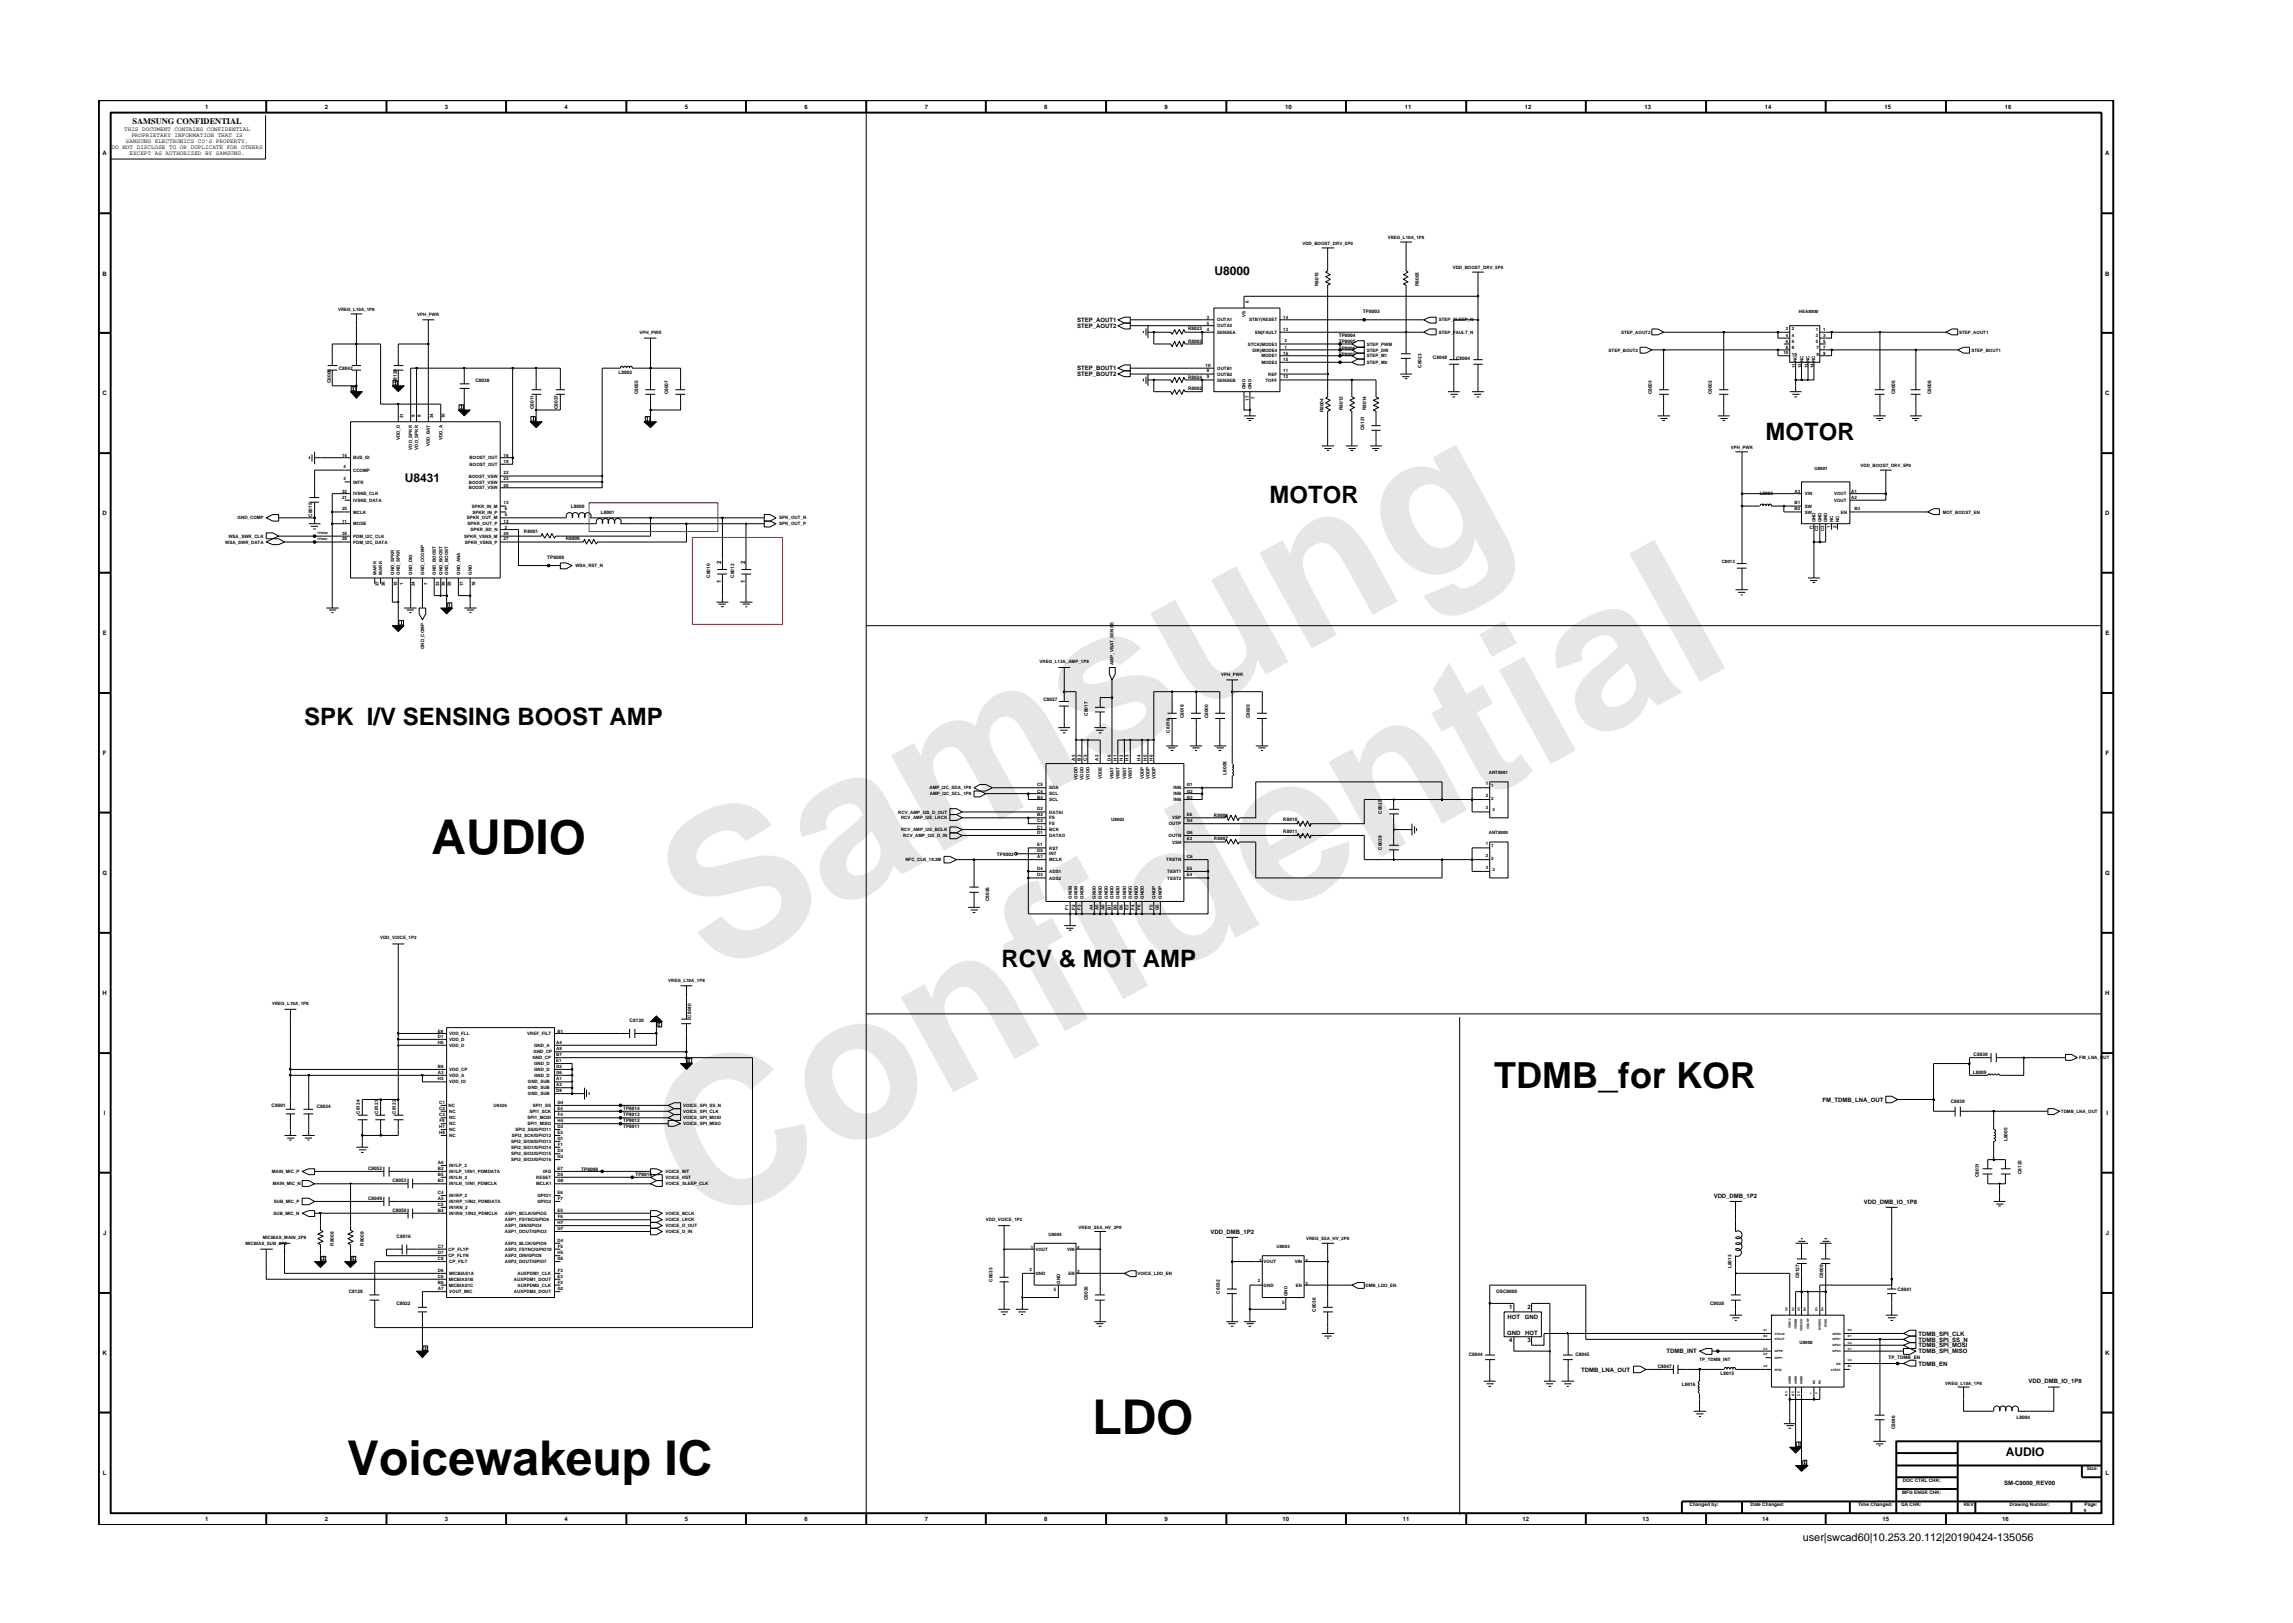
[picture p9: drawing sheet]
<svg xmlns="http://www.w3.org/2000/svg" width="297mm" height="210mm" viewBox="0 0 297 210" stroke-linecap="round" stroke-linejoin="round" font-family="sans-serif">
<defs><g id="words">
<g font-size="26.5" fill="#e6e6e6">
<text x="92.4" y="126.7" transform="rotate(-29 92.4 126.7)">Samsung</text>
<text x="91.1" y="159.4" transform="rotate(-29 91.1 159.4)">Confidential</text>
</g>
<g font-size="6.2">
<text x="55.9" y="110.6">AUDIO</text>
<text x="141.5" y="185.8">LDO</text>
<text x="45" y="191">Voicewakeup IC</text>
</g>
<text font-size="4.7" x="193.6" y="140.9">TDMB_for KOR</text>
<g font-size="3.1">
<text x="228.7" y="57">MOTOR</text>
<text x="164.5" y="65.1">MOTOR</text>
<text x="39.4" y="93.9">SPK I/V SENSING BOOST AMP</text>
<text x="129.8" y="125.3">RCV &amp; MOT AMP</text>
</g>
<g font-size="1.6">
<text x="157.3" y="35.6">U8000</text>
<text x="52.4" y="62.4">U8431</text>
<text x="259.8" y="188.6">AUDIO</text>
</g>
<text font-size="1.4" x="233.5" y="199.7">user|swcad60|10.253.20.112|20190424-135056</text>
<text font-size="1.1" x="17.2" y="16.1">SAMSUNG CONFIDENTIAL</text>
<g font-size=".8">
<text x="16.1" y="17">THIS DOCUMENT CONTAINS CONFIDENTIAL</text>
<text x="17" y="17.8">PROPRIETARY INFORMATION THAT IS</text>
<text x="26.6" y="14.1">1</text>
<text x="42.1" y="14.1">2</text>
<text x="57.6" y="14.1">3</text>
<text x="73.1" y="14.1">4</text>
<text x="88.7" y="14.1">5</text>
<text x="104.2" y="14.1">6</text>
<text x="119.8" y="14.1">7</text>
<text x="135.3" y="14.1">8</text>
<text x="150.9" y="14.1">9</text>
<text x="166.5" y="14.1">10</text>
<text x="182" y="14.1">11</text>
<text x="197.5" y="14.1">12</text>
<text x="213" y="14.1">13</text>
<text x="228.6" y="14.1">14</text>
<text x="244.1" y="14.1">15</text>
<text x="259.7" y="14.1">16</text>
<text x="13.3" y="20.1">A</text>
<text x="14.5" y="19.3">DO NOT DISCLOSE TO OR DUPLICATE FOR OTHERS</text>
<text x="16.3" y="18.5">SAMSUNG ELECTRONICS CO’S PROPERTY.</text>
<text x="16.8" y="20.1">EXCEPT AS AUTHORIZED BY SAMSUNG.</text>
<text x="272.7" y="20.1">A</text>
<text x="13.3" y="35.7">B</text>
<text x="272.7" y="35.7">B</text>
<text x="139.5" y="41.7">STEP_AOUT1</text>
<text x="139.5" y="42.5">STEP_AOUT2</text>
<text x="139.5" y="48">STEP_BOUT1</text>
<text x="13.3" y="51.2">C</text>
<text x="139.5" y="48.7">STEP_BOUT2</text>
<text x="272.7" y="51.2">C</text>
<text x="13.3" y="66.8">D</text>
<text x="272.7" y="66.8">D</text>
<text x="93.4" y="75.5" transform="rotate(-90 93.4 75.5)">1</text>
<text x="93.4" y="73.1" transform="rotate(-90 93.4 73.1)">2</text>
<text x="96.5" y="75.5" transform="rotate(-90 96.5 75.5)">1</text>
<text x="96.5" y="73.1" transform="rotate(-90 96.5 73.1)">2</text>
<text x="13.3" y="82.3">E</text>
<text x="272.7" y="82.3">E</text>
<text x="13.3" y="97.8">F</text>
<text x="272.8" y="97.8">F</text>
<text x="13.3" y="113.3">G</text>
<text x="272.7" y="113.3">G</text>
<text x="13.3" y="128.9">H</text>
<text x="272.7" y="128.9">H</text>
<text x="236.1" y="142.7">FM_TDMB_LNA_OUT</text>
<text x="13.5" y="144.4">I</text>
<text x="272.9" y="144.4">I</text>
<text x="222" y="155.3">VDD_DMB_1P2</text>
<text x="241.4" y="155.9">VDD_DMB_IO_1P8</text>
<text x="13.4" y="160">J</text>
<text x="156.8" y="159.9">VDD_DMB_1P2</text>
<text x="272.8" y="160">J</text>
<text x="195.3" y="172.9">GND</text>
<text x="195.3" y="170.9">HOT</text>
<text x="195.5" y="173.9">4</text>
<text x="195.5" y="169.6">1</text>
<text x="197.5" y="170.9">GND</text>
<text x="197.6" y="172.9">HOT</text>
<text x="197.9" y="169.6">2</text>
<text x="197.9" y="173.9">3</text>
<text x="248.5" y="173.8">TDMB_SPI_SS_N</text>
<text x="248.5" y="173">TDMB_SPI_CLK</text>
<text x="13.3" y="175.5">K</text>
<text x="204.8" y="177.7">TDMB_LNA_OUT</text>
<text x="215.9" y="175.3">TDMB_INT</text>
<text x="248.5" y="176.9">TDMB_EN</text>
<text x="248.5" y="174.6">TDMB_SPI_MOSI</text>
<text x="248.5" y="175.3">TDMB_SPI_MISO</text>
<text x="262.8" y="179.2">VDD_DMB_IO_1P8</text>
<text x="272.7" y="175.5">K</text>
<text x="13.3" y="191.1">L</text>
<text x="272.8" y="191.1">L</text>
<text x="26.6" y="197.1">1</text>
<text x="42.1" y="197.1">2</text>
<text x="57.6" y="197.1">3</text>
<text x="73.1" y="197.1">4</text>
<text x="88.7" y="197.1">5</text>
<text x="104.2" y="197.1">6</text>
<text x="119.8" y="197.1">7</text>
<text x="135.3" y="197.1">8</text>
<text x="150.9" y="197.1">9</text>
<text x="166.1" y="197.1">10</text>
<text x="181.7" y="197.1">11</text>
<text x="197.2" y="197.1">12</text>
<text x="212.8" y="197.1">13</text>
<text x="228.3" y="197.1">14</text>
<text x="243.9" y="197.1">15</text>
<text x="259.4" y="197.1">16</text>
<text x="259.6" y="192.4">SM-C9000_REV00</text>
</g>
<g font-size=".6">
<text x="168.7" y="31.7">VDD_BOOST_DRV_5P0</text>
<text x="179.8" y="31">VREG_L10A_1P8</text>
<text x="188.2" y="34.9">VDD_BOOST_DRV_5P0</text>
<text x="43.8" y="40.3">VREG_L10A_1P8</text>
<text x="54" y="40.9">VPH_PWR</text>
<text x="156.3" y="41.3">3</text>
<text x="157.7" y="41.6">OUTA1</text>
<text x="161.4" y="41.1" transform="rotate(-90 161.4 41.1)">VS</text>
<text x="161.8" y="39.3" transform="rotate(-90 161.8 39.3)">6</text>
<text x="161.8" y="41.6">STBY|RESET</text>
<text x="166.2" y="41.3">14</text>
<text x="170.8" y="37.1" transform="rotate(-90 170.8 37.1)">R8015</text>
<text x="176.6" y="40.6">TP8003</text>
<text x="183.8" y="37.1" transform="rotate(-90 183.8 37.1)">R8005</text>
<text x="186.4" y="41.6">STEP_SLEEP_N</text>
<text x="233" y="40.5">HEA8000</text>
<text x="43.9" y="47.9">C8042</text>
<text x="82.8" y="43.3">VPH_PWR</text>
<text x="153.9" y="44.4">R8003</text>
<text x="153.9" y="42.8">R8023</text>
<text x="156.2" y="47.5">10</text>
<text x="156.3" y="42.8">4</text>
<text x="156.3" y="42.1">5</text>
<text x="157.7" y="43.3">SENSEA</text>
<text x="157.7" y="42.4">OUTA2</text>
<text x="157.7" y="47.9">OUTB1</text>
<text x="161.6" y="44.8">STCK|MODE3</text>
<text x="162.2" y="45.5">DIR|MODE4</text>
<text x="162.6" y="43.3">EN|FAULT</text>
<text x="163.4" y="47.1">MODE2</text>
<text x="163.4" y="46.3">MODE1</text>
<text x="166.2" y="42.8">13</text>
<text x="166.2" y="46.7">15</text>
<text x="166.2" y="46">16</text>
<text x="166.4" y="44.4">2</text>
<text x="166.4" y="45.2">1</text>
<text x="173.4" y="45.3">TP8006</text>
<text x="173.4" y="46.1">TP8007</text>
<text x="173.4" y="43.7">TP8004</text>
<text x="173.4" y="44.5">TP8005</text>
<text x="177.1" y="47.1">STEP_M0</text>
<text x="177.1" y="46.3">STEP_M1</text>
<text x="177.1" y="44.8">STEP_PWM</text>
<text x="177.1" y="45.5">STEP_DIR</text>
<text x="184.1" y="47.7" transform="rotate(-90 184.1 47.7)">C8023</text>
<text x="185.6" y="46.5">C8048</text>
<text x="186.4" y="43.3">STEP_FAULT_N</text>
<text x="188.6" y="46.7">C8004</text>
<text x="208.4" y="45.5">STEP_BOUT2</text>
<text x="210" y="43.3">STEP_AOUT2</text>
<text x="231" y="45.9">10</text>
<text x="231.4" y="42.8">2</text>
<text x="231.4" y="43.6">4</text>
<text x="231.4" y="44.4">6</text>
<text x="231.4" y="45.2">8</text>
<text x="232.1" y="42.8">2</text>
<text x="232.1" y="43.6">4</text>
<text x="232.1" y="44.4">6</text>
<text x="232.1" y="45.2">8</text>
<text x="232.1" y="46.1">10</text>
<text x="232.6" y="47.7" transform="rotate(-90 232.6 47.7)">11</text>
<text x="232.8" y="46.9" transform="rotate(-90 232.8 46.9)">NC</text>
<text x="233.4" y="47.7" transform="rotate(-90 233.4 47.7)">12</text>
<text x="233.6" y="46.9" transform="rotate(-90 233.6 46.9)">NC</text>
<text x="234.2" y="47.7" transform="rotate(-90 234.2 47.7)">13</text>
<text x="234.4" y="46.9" transform="rotate(-90 234.4 46.9)">NC</text>
<text x="235" y="47.7" transform="rotate(-90 235 47.7)">14</text>
<text x="235.1" y="46.9" transform="rotate(-90 235.1 46.9)">NC</text>
<text x="235.2" y="42.9">1</text>
<text x="235.2" y="43.6">3</text>
<text x="235.2" y="44.4">5</text>
<text x="235.3" y="45.2">7</text>
<text x="235.3" y="46.1">9</text>
<text x="236.2" y="42.9">1</text>
<text x="236.2" y="43.6">3</text>
<text x="236.2" y="44.4">5</text>
<text x="236.2" y="45.2">7</text>
<text x="236.2" y="46">9</text>
<text x="253.8" y="43.3">STEP_AOUT1</text>
<text x="255.4" y="45.5">STEP_BOUT1</text>
<text x="42.9" y="49.6" transform="rotate(-90 42.9 49.6)">C8006</text>
<text x="51.4" y="49.6" transform="rotate(-90 51.4 49.6)">C8129</text>
<text x="61.6" y="49.4">C8038</text>
<text x="69.1" y="53" transform="rotate(-90 69.1 53)">C8011</text>
<text x="72.3" y="53" transform="rotate(-90 72.3 53)">C8037</text>
<text x="80.1" y="48.5">L8002</text>
<text x="82.7" y="51.1" transform="rotate(-90 82.7 51.1)">C8055</text>
<text x="86.6" y="51.1" transform="rotate(-90 86.6 51.1)">C8007</text>
<text x="153.9" y="50.6">R8002</text>
<text x="153.9" y="49.1">R8024</text>
<text x="156.3" y="48.2">8</text>
<text x="156.3" y="49">9</text>
<text x="157.7" y="48.7">OUTB2</text>
<text x="157.7" y="49.4">SENSEB</text>
<text x="161.4" y="50.4" transform="rotate(-90 161.4 50.4)">GND</text>
<text x="161.8" y="51.9" transform="rotate(-90 161.8 51.9)">17</text>
<text x="162.1" y="50.4" transform="rotate(-90 162.1 50.4)">GND</text>
<text x="162.5" y="51.8" transform="rotate(-90 162.5 51.8)">7</text>
<text x="163.9" y="49.4">TOFF</text>
<text x="164.3" y="48.7">REF</text>
<text x="166.2" y="48.2">11</text>
<text x="166.2" y="49">12</text>
<text x="171.5" y="53.4" transform="rotate(-90 171.5 53.4)">R8004</text>
<text x="173.9" y="53.1" transform="rotate(-90 173.9 53.1)">R8012</text>
<text x="177" y="53.1" transform="rotate(-90 177 53.1)">R8014</text>
<text x="214" y="51.1" transform="rotate(-90 214 51.1)">C8003</text>
<text x="221.8" y="51.1" transform="rotate(-90 221.8 51.1)">C8002</text>
<text x="245.5" y="51.1" transform="rotate(-90 245.5 51.1)">C8005</text>
<text x="250.2" y="51.1" transform="rotate(-90 250.2 51.1)">C8008</text>
<text x="44.3" y="59.2">14</text>
<text x="45.7" y="59.5">BUS_ID</text>
<text x="51.8" y="57" transform="rotate(-90 51.8 57)">VDD_D</text>
<text x="52.2" y="54.2" transform="rotate(-90 52.2 54.2)">31</text>
<text x="53.4" y="58.2" transform="rotate(-90 53.4 58.2)">VDD_SPKR</text>
<text x="53.7" y="54" transform="rotate(-90 53.7 54)">9</text>
<text x="54.2" y="58.2" transform="rotate(-90 54.2 58.2)">VDD_SPKR</text>
<text x="54.5" y="54" transform="rotate(-90 54.5 54)">8</text>
<text x="55.7" y="57.8" transform="rotate(-90 55.7 57.8)">VDD_BAT</text>
<text x="56.1" y="54.2" transform="rotate(-90 56.1 54.2)">34</text>
<text x="57.3" y="57" transform="rotate(-90 57.3 57)">VDD_A</text>
<text x="57.6" y="54.2" transform="rotate(-90 57.6 54.2)">10</text>
<text x="60.8" y="59.5">BOOST_OUT</text>
<text x="65.2" y="59.2">16</text>
<text x="65.2" y="59.9">19</text>
<text x="176.7" y="55.7" transform="rotate(-90 176.7 55.7)">C8121</text>
<text x="224.2" y="58.2">VPH_PWR</text>
<text x="44.3" y="64.6">21</text>
<text x="44.3" y="63.8">32</text>
<text x="44.5" y="60.7">4</text>
<text x="44.5" y="62.2">3</text>
<text x="45.7" y="65">IVSNS_DATA</text>
<text x="45.7" y="61.1">CCOMP</text>
<text x="45.7" y="62.6">INTR</text>
<text x="45.7" y="64.2">IVSNS_CLK</text>
<text x="60.7" y="61.9">BOOST_VSW</text>
<text x="60.7" y="62.6">BOOST_VSW</text>
<text x="60.7" y="63.4">BOOST_VSW</text>
<text x="60.8" y="60.4">BOOST_OUT</text>
<text x="61.1" y="65.8">SPKR_IN_M</text>
<text x="65.2" y="61.5">22</text>
<text x="65.2" y="62.2">23</text>
<text x="65.2" y="63.1">26</text>
<text x="65.2" y="65.3">13</text>
<text x="73.9" y="65.8">L8000</text>
<text x="228" y="64.1">L8003</text>
<text x="232.5" y="63.8">A3</text>
<text x="232.5" y="65.3">B1</text>
<text x="233.8" y="64.2">VIN</text>
<text x="233.8" y="65.8">SW</text>
<text x="235.1" y="60.9">U8001</text>
<text x="237.6" y="64.2">VOUT</text>
<text x="237.6" y="65">VOUT</text>
<text x="239.8" y="63.8">A1</text>
<text x="239.8" y="64.6">A2</text>
<text x="241" y="60.5">VDD_BOOST_DRV_5P0</text>
<text x="29.2" y="70.4">WSA_SWR_DATA</text>
<text x="29.6" y="69.7">WSA_SWR_CLK</text>
<text x="30.8" y="67.3">GND_COMP</text>
<text x="40.4" y="67" transform="rotate(-90 40.4 67)">C8015</text>
<text x="44.3" y="70">28</text>
<text x="44.3" y="69.2">35</text>
<text x="44.3" y="66.1">25</text>
<text x="44.3" y="67.7">11</text>
<text x="45.7" y="70.4">PDM_I2C_DATA</text>
<text x="45.7" y="69.7">PDM_I2C_CLK</text>
<text x="45.7" y="66.5">MCLK</text>
<text x="45.7" y="68.1">MODE</text>
<text x="60.1" y="69.7">SPKR_VSNS_M</text>
<text x="60.2" y="70.4">SPKR_VSNS_P</text>
<text x="60.5" y="67.3">SPKR_OUT_M</text>
<text x="60.6" y="68.1">SPKR_OUT_P</text>
<text x="61" y="68.8">SPKR_SD_N</text>
<text x="61.2" y="66.5">SPKR_IN_P</text>
<text x="65.2" y="70">27</text>
<text x="65.2" y="69.2">20</text>
<text x="65.2" y="67.7">12</text>
<text x="65.4" y="68.5">2</text>
<text x="65.4" y="66.9">5</text>
<text x="65.4" y="66.1">6</text>
<text x="67.9" y="69.1">R8001</text>
<text x="73.3" y="69.9">R8000</text>
<text x="77.8" y="66.5">L8001</text>
<text x="101" y="67.3">SPK_OUT_N</text>
<text x="101" y="68.1">SPK_OUT_P</text>
<text x="232.5" y="66.1">B2</text>
<text x="233.8" y="66.5">SW</text>
<text x="234.4" y="68.5">C1</text>
<text x="235.2" y="67.7" transform="rotate(-90 235.2 67.7)">GND</text>
<text x="235.5" y="68.8" transform="rotate(-90 235.5 68.8)">C2</text>
<text x="236" y="67.7" transform="rotate(-90 236 67.7)">GND</text>
<text x="236.3" y="68.8" transform="rotate(-90 236.3 68.8)">C3</text>
<text x="236.7" y="67.7" transform="rotate(-90 236.7 67.7)">GND</text>
<text x="237.1" y="68.4" transform="rotate(-90 237.1 68.4)">1</text>
<text x="237.5" y="67.7" transform="rotate(-90 237.5 67.7)">NC</text>
<text x="237.9" y="68.4" transform="rotate(-90 237.9 68.4)">2</text>
<text x="238.2" y="67.7" transform="rotate(-90 238.2 67.7)">NC</text>
<text x="238.4" y="66.5">EN</text>
<text x="240.2" y="66.1">B3</text>
<text x="251.7" y="66.5">MOT_BOOST_EN</text>
<text x="48.8" y="74.5" transform="rotate(-90 48.8 74.5)">MARK</text>
<text x="49.1" y="76" transform="rotate(-90 49.1 76)">37</text>
<text x="49.5" y="74.5" transform="rotate(-90 49.5 74.5)">MARK</text>
<text x="49.9" y="76" transform="rotate(-90 49.9 76)">36</text>
<text x="51" y="74.5" transform="rotate(-90 51 74.5)">GND_SPKR</text>
<text x="51.5" y="76" transform="rotate(-90 51.5 76)">15</text>
<text x="51.8" y="74.5" transform="rotate(-90 51.8 74.5)">GND_SPKR</text>
<text x="52.2" y="75.8" transform="rotate(-90 52.2 75.8)">1</text>
<text x="53.4" y="74.5" transform="rotate(-90 53.4 74.5)">GND_DIG</text>
<text x="53.7" y="76" transform="rotate(-90 53.7 76)">24</text>
<text x="54.9" y="74.5" transform="rotate(-90 54.9 74.5)">GND_CCOMP</text>
<text x="55.4" y="75.8" transform="rotate(-90 55.4 75.8)">7</text>
<text x="56.5" y="74.5" transform="rotate(-90 56.5 74.5)">GND_BOOST</text>
<text x="56.9" y="76" transform="rotate(-90 56.9 76)">33</text>
<text x="57.3" y="74.5" transform="rotate(-90 57.3 74.5)">GND_BOOST</text>
<text x="57.6" y="76" transform="rotate(-90 57.6 76)">30</text>
<text x="58.1" y="74.5" transform="rotate(-90 58.1 74.5)">GND_BOOST</text>
<text x="58.4" y="76" transform="rotate(-90 58.4 76)">29</text>
<text x="59.6" y="74.5" transform="rotate(-90 59.6 74.5)">GND_ANA</text>
<text x="60" y="76" transform="rotate(-90 60 76)">17</text>
<text x="61.1" y="74.5" transform="rotate(-90 61.1 74.5)">GND</text>
<text x="61.5" y="76" transform="rotate(-90 61.5 76)">18</text>
<text x="70.9" y="72.5">TP8009</text>
<text x="74.5" y="73.5">WSA_RST_N</text>
<text x="92" y="74.9" transform="rotate(-90 92 74.9)">C8010</text>
<text x="95.1" y="74.9" transform="rotate(-90 95.1 74.9)">C8012</text>
<text x="223" y="73">C8013</text>
<text x="54.9" y="84.1" transform="rotate(-90 54.9 84.1)">GND_COMP</text>
<text x="134.7" y="85.9">VREG_L13A_AMP_1P8</text>
<text x="144.3" y="86.1" transform="rotate(-90 144.3 86.1)">AMP_VBAT_SENSE</text>
<text x="158.2" y="87.5">VPH_PWR</text>
<text x="135.2" y="90.8">C8027</text>
<text x="140.9" y="92.7" transform="rotate(-90 140.9 92.7)">C8017</text>
<text x="151.5" y="94.9" transform="rotate(-90 151.5 94.9)">C8018</text>
<text x="153.4" y="93.1" transform="rotate(-90 153.4 93.1)">C8019</text>
<text x="156.5" y="93.1" transform="rotate(-90 156.5 93.1)">C8000</text>
<text x="161.9" y="93.1" transform="rotate(-90 161.9 93.1)">C8020</text>
<text x="134.4" y="101.8">C5</text>
<text x="139.3" y="98.5" transform="rotate(-90 139.3 98.5)">A3</text>
<text x="139.6" y="101" transform="rotate(-90 139.6 101)">VDDD</text>
<text x="140" y="98.5" transform="rotate(-90 140 98.5)">B3</text>
<text x="140.4" y="101" transform="rotate(-90 140.4 101)">VDDD</text>
<text x="140.8" y="98.5" transform="rotate(-90 140.8 98.5)">C3</text>
<text x="141.1" y="101" transform="rotate(-90 141.1 101)">VDDD</text>
<text x="142.3" y="98.5" transform="rotate(-90 142.3 98.5)">A2</text>
<text x="142.7" y="101" transform="rotate(-90 142.7 101)">VDDE</text>
<text x="143.9" y="98.5" transform="rotate(-90 143.9 98.5)">D6</text>
<text x="144.3" y="100.9" transform="rotate(-90 144.3 100.9)">VBAT</text>
<text x="144.7" y="98.5" transform="rotate(-90 144.7 98.5)">H1</text>
<text x="145" y="100.9" transform="rotate(-90 145 100.9)">VBST</text>
<text x="145.4" y="98.5" transform="rotate(-90 145.4 98.5)">H2</text>
<text x="145.9" y="100.9" transform="rotate(-90 145.9 100.9)">VBST</text>
<text x="146.2" y="98.5" transform="rotate(-90 146.2 98.5)">H3</text>
<text x="146.6" y="100.9" transform="rotate(-90 146.6 100.9)">VBST</text>
<text x="147.7" y="98.5" transform="rotate(-90 147.7 98.5)">H4</text>
<text x="148.2" y="101" transform="rotate(-90 148.2 101)">VDDP</text>
<text x="148.6" y="98.5" transform="rotate(-90 148.6 98.5)">H5</text>
<text x="148.9" y="101" transform="rotate(-90 148.9 101)">VDDP</text>
<text x="149.3" y="98.5" transform="rotate(-90 149.3 98.5)">H6</text>
<text x="149.7" y="101" transform="rotate(-90 149.7 101)">VDDP</text>
<text x="153.7" y="101.8">G1</text>
<text x="158.9" y="100.3" transform="rotate(-90 158.9 100.3)">L8008</text>
<text x="192.5" y="101.7">1</text>
<text x="192.9" y="100.3">ANT8001</text>
<text x="193.2" y="102">1</text>
<text x="116.4" y="105.4">RCV_AMP_I2S_D_OUT</text>
<text x="116.7" y="106.2">RCV_AMP_I2S_LRCK</text>
<text x="116.7" y="107.7">RCV_AMP_I2S_BCLK</text>
<text x="120.4" y="102.3">AMP_I2C_SDA_1P8</text>
<text x="120.5" y="103">AMP_I2C_SCL_1P8</text>
<text x="134.4" y="107.3">C1</text>
<text x="134.4" y="106.5">C2</text>
<text x="134.4" y="102.7">C4</text>
<text x="134.4" y="105">D2</text>
<text x="134.4" y="105.7">B2</text>
<text x="134.4" y="103.4">B4</text>
<text x="135.9" y="107.7">BCK</text>
<text x="135.9" y="106.9">FS</text>
<text x="135.9" y="103">SCL</text>
<text x="135.9" y="102.3">SDA</text>
<text x="135.9" y="105.4">DATAI</text>
<text x="135.9" y="106.2">FS</text>
<text x="135.9" y="103.8">SCL</text>
<text x="144" y="106.3">U8002</text>
<text x="151.4" y="106.9">OUTP</text>
<text x="151.9" y="106.2">VSP</text>
<text x="152" y="102.3">INB</text>
<text x="152" y="103">INB</text>
<text x="152" y="103.8">INB</text>
<text x="153.7" y="102.7">G2</text>
<text x="153.7" y="103.4">G3</text>
<text x="153.7" y="106.5">G4</text>
<text x="153.8" y="105.7">E6</text>
<text x="157.3" y="105.8">R8006</text>
<text x="166.2" y="107.9">R8011</text>
<text x="166.2" y="106.3">R8010</text>
<text x="179" y="105.4" transform="rotate(-90 179 105.4)">C8025</text>
<text x="192.5" y="103.2">2</text>
<text x="192.5" y="104.8">3</text>
<text x="193.2" y="103.6">2</text>
<text x="193.3" y="105.1">3</text>
<text x="117" y="108.4">RCV_AMP_I2S_D_IN</text>
<text x="117.3" y="111.6">NFC_CLK_19.2M</text>
<text x="129.1" y="110.8">TP8002</text>
<text x="134.4" y="111.2">A1</text>
<text x="134.4" y="113.5">D3</text>
<text x="134.4" y="112.8">D4</text>
<text x="134.4" y="110.4">D5</text>
<text x="134.4" y="108.1">D1</text>
<text x="134.4" y="109.6">E1</text>
<text x="135.9" y="111.6">MCLK</text>
<text x="135.9" y="113.9">ADS2</text>
<text x="135.9" y="113.1">ADS1</text>
<text x="135.9" y="110.8">INT</text>
<text x="135.9" y="108.4">DATAO</text>
<text x="135.9" y="110.1">RST</text>
<text x="151.1" y="111.6">TRSTN</text>
<text x="151.2" y="113.1">TEST1</text>
<text x="151.2" y="113.9">TEST2</text>
<text x="151.4" y="108.4">OUTN</text>
<text x="151.8" y="109.3">VSN</text>
<text x="153.7" y="108.1">G6</text>
<text x="153.7" y="111.2">C6</text>
<text x="153.8" y="112.8">E5</text>
<text x="153.8" y="108.9">E3</text>
<text x="153.8" y="113.5">E4</text>
<text x="157.3" y="108.8">R8007</text>
<text x="179" y="110.1" transform="rotate(-90 179 110.1)">C8029</text>
<text x="192.5" y="111">2</text>
<text x="192.5" y="112.6">3</text>
<text x="192.5" y="109.5">1</text>
<text x="192.9" y="108.1">ANT8000</text>
<text x="193.2" y="111.4">2</text>
<text x="193.2" y="109.8">1</text>
<text x="193.3" y="112.9">3</text>
<text x="128.2" y="116.8" transform="rotate(-90 128.2 116.8)">C8026</text>
<text x="138.4" y="117.9" transform="rotate(-90 138.4 117.9)">F1</text>
<text x="138.8" y="116.4" transform="rotate(-90 138.8 116.4)">GNDB</text>
<text x="139.3" y="117.9" transform="rotate(-90 139.3 117.9)">F2</text>
<text x="139.6" y="116.4" transform="rotate(-90 139.6 116.4)">GNDB</text>
<text x="140" y="117.9" transform="rotate(-90 140 117.9)">F3</text>
<text x="140.4" y="116.4" transform="rotate(-90 140.4 116.4)">GNDB</text>
<text x="141.5" y="117.9" transform="rotate(-90 141.5 117.9)">A4</text>
<text x="142" y="116.4" transform="rotate(-90 142 116.4)">GNDD</text>
<text x="142.3" y="117.9" transform="rotate(-90 142.3 117.9)">A5</text>
<text x="142.7" y="116.4" transform="rotate(-90 142.7 116.4)">GNDD</text>
<text x="143.1" y="117.9" transform="rotate(-90 143.1 117.9)">A6</text>
<text x="143.5" y="116.4" transform="rotate(-90 143.5 116.4)">GNDD</text>
<text x="143.9" y="117.9" transform="rotate(-90 143.9 117.9)">B1</text>
<text x="144.3" y="116.4" transform="rotate(-90 144.3 116.4)">GNDD</text>
<text x="144.7" y="117.9" transform="rotate(-90 144.7 117.9)">B5</text>
<text x="145" y="116.4" transform="rotate(-90 145 116.4)">GNDD</text>
<text x="145.4" y="117.9" transform="rotate(-90 145.4 117.9)">B6</text>
<text x="145.9" y="116.4" transform="rotate(-90 145.9 116.4)">GNDD</text>
<text x="146.2" y="117.9" transform="rotate(-90 146.2 117.9)">E2</text>
<text x="146.6" y="116.4" transform="rotate(-90 146.6 116.4)">GNDD</text>
<text x="147" y="117.9" transform="rotate(-90 147 117.9)">F4</text>
<text x="147.4" y="116.4" transform="rotate(-90 147.4 116.4)">GNDD</text>
<text x="147.7" y="117.9" transform="rotate(-90 147.7 117.9)">F6</text>
<text x="148.2" y="116.4" transform="rotate(-90 148.2 116.4)">GNDD</text>
<text x="149.3" y="117.9" transform="rotate(-90 149.3 117.9)">F5</text>
<text x="149.7" y="116.4" transform="rotate(-90 149.7 116.4)">GNDP</text>
<text x="150.1" y="117.9" transform="rotate(-90 150.1 117.9)">G5</text>
<text x="150.5" y="116.4" transform="rotate(-90 150.5 116.4)">GNDP</text>
<text x="49.2" y="121.7">VDD_VOICE_1P2</text>
<text x="35.2" y="130.2">VREG_L10A_1P8</text>
<text x="86.5" y="127.2">VREG_L10A_1P8</text>
<text x="89.6" y="131.8" transform="rotate(-90 89.6 131.8)">C8040</text>
<text x="56.7" y="134.5">D1</text>
<text x="56.7" y="135.3">H6</text>
<text x="56.7" y="133.8">E8</text>
<text x="58.2" y="135.6">VDD_D</text>
<text x="58.2" y="134.9">VDD_D</text>
<text x="58.2" y="134.1">VDD_FLL</text>
<text x="68.3" y="134.1">VREF_FILT</text>
<text x="69" y="137.2">GND_CP</text>
<text x="69.1" y="136.5">GND_CP</text>
<text x="69.2" y="138">GND_D</text>
<text x="69.2" y="135.6">GND_A</text>
<text x="72" y="136.8">B7</text>
<text x="72" y="135.3">A4</text>
<text x="72" y="136">A8</text>
<text x="72.1" y="137.6">E1</text>
<text x="72.2" y="133.8">B1</text>
<text x="81.6" y="132.4">C8130</text>
<text x="255.7" y="136.8">C8030</text>
<text x="269.4" y="137.2">FM_LNA_OUT</text>
<text x="35.2" y="143.4">C8001</text>
<text x="41" y="143.5">C8034</text>
<text x="56.7" y="139.9">H3</text>
<text x="56.7" y="138.4">B8</text>
<text x="56.7" y="139.2">A3</text>
<text x="56.9" y="143.8">C2</text>
<text x="56.9" y="143.1">C1</text>
<text x="58.1" y="143.4">NC</text>
<text x="58.2" y="140.4">VDD_IO</text>
<text x="58.2" y="138.8">VDD_CP</text>
<text x="58.2" y="139.5">VDD_A</text>
<text x="63.9" y="143.4">U8426</text>
<text x="68.4" y="141.9">GND_SUB</text>
<text x="68.4" y="140.4">GND_SUB</text>
<text x="68.4" y="141.1">GND_SUB</text>
<text x="69" y="143.4">SPI1_SS</text>
<text x="69.2" y="138.8">GND_D</text>
<text x="69.2" y="139.5">GND_D</text>
<text x="72" y="138.4">G3</text>
<text x="72" y="139.2">G6</text>
<text x="72" y="140.7">A2</text>
<text x="72" y="141.5">D8</text>
<text x="72" y="139.9">A1</text>
<text x="72.2" y="143.1">G4</text>
<text x="72.2" y="143.8">E4</text>
<text x="80.7" y="143.8">TP8014</text>
<text x="88.5" y="143.4">VOICE_SPI_SS_N</text>
<text x="252.7" y="142.9">C8039</text>
<text x="255.6" y="139.1">L8009</text>
<text x="46.6" y="144.3" transform="rotate(-90 46.6 144.3)">C8124</text>
<text x="49" y="144.3" transform="rotate(-90 49 144.3)">C8123</text>
<text x="51.3" y="144.3" transform="rotate(-90 51.3 144.3)">C8122</text>
<text x="56.9" y="146.1">H1</text>
<text x="56.9" y="144.6">C3</text>
<text x="56.9" y="147">H8</text>
<text x="56.9" y="145.4">F8</text>
<text x="58.2" y="146.5">NC</text>
<text x="58.2" y="144.2">NC</text>
<text x="58.2" y="145">NC</text>
<text x="58.2" y="147.3">NC</text>
<text x="58.2" y="145.8">NC</text>
<text x="66.2" y="148.1">SPI2_SIO0/GPIO13</text>
<text x="66.2" y="148.8">SPI2_SIO1/GPIO14</text>
<text x="66.2" y="149.7">SPI2_SIO2/GPIO15</text>
<text x="66.3" y="147.3">SPI2_SCK/GPIO12</text>
<text x="66.8" y="146.5">SPI2_SS/GPIO11</text>
<text x="68.3" y="145.8">SPI1_MISO</text>
<text x="68.3" y="145">SPI1_MOSI</text>
<text x="68.6" y="144.2">SPI1_SCK</text>
<text x="72.2" y="147.7">G1</text>
<text x="72.2" y="145.4">H4</text>
<text x="72.2" y="146.1">D2</text>
<text x="72.2" y="149.3">D3</text>
<text x="72.2" y="147">E2</text>
<text x="72.2" y="144.6">F4</text>
<text x="72.2" y="148.5">F1</text>
<text x="80.7" y="146.1">TP8011</text>
<text x="80.7" y="145.4">TP8012</text>
<text x="80.7" y="144.6">TP8013</text>
<text x="88.5" y="145">VOICE_SPI_MOSI</text>
<text x="88.5" y="145.8">VOICE_SPI_MISO</text>
<text x="88.5" y="144.2">VOICE_SPI_CLK</text>
<text x="260.1" y="147.9" transform="rotate(-90 260.1 147.9)">L8005</text>
<text x="267" y="144.2">TDMB_LNA_OUT</text>
<text x="35.2" y="152">MAIN_MIC_P</text>
<text x="35.4" y="153.6">MAIN_MIC_N</text>
<text x="35.5" y="155.9">SUB_MIC_P</text>
<text x="47.7" y="151.6">C8052</text>
<text x="47.7" y="155.5">C8049</text>
<text x="50.8" y="153.1">C8053</text>
<text x="56.7" y="154.7">C4</text>
<text x="56.7" y="151.6">B2</text>
<text x="56.7" y="153.1">B3</text>
<text x="56.7" y="152.4">B5</text>
<text x="56.7" y="155.4">A5</text>
<text x="56.7" y="150.8">A6</text>
<text x="58.2" y="155.1">IN1RP_2</text>
<text x="58.2" y="152">IN1LP_1/IN1_PDMDATA</text>
<text x="58.2" y="153.6">IN1LN_1/IN1_PDMCLK</text>
<text x="58.2" y="152.7">IN1LN_2</text>
<text x="58.2" y="155.9">IN1RP_1/IN2_PDMDATA</text>
<text x="58.2" y="151.2">IN1LP_2</text>
<text x="66.2" y="150.4">SPI2_SIO3/GPIO16</text>
<text x="69.5" y="153.6">MCLK1</text>
<text x="69.5" y="152.7">RESET</text>
<text x="69.6" y="155.9">GPIO2</text>
<text x="69.6" y="155.1">GPIO1</text>
<text x="70.4" y="152">IRQ</text>
<text x="72.2" y="153.1">G8</text>
<text x="72.2" y="150">H2</text>
<text x="72.2" y="152.4">D5</text>
<text x="72.2" y="154.7">E6</text>
<text x="72.2" y="151.6">E7</text>
<text x="72.2" y="155.4">F7</text>
<text x="75.3" y="151.6">TP8008</text>
<text x="82.3" y="152.4">TP8016</text>
<text x="86.2" y="152.7">VOICE_RST</text>
<text x="86.2" y="153.6">VOICE_SLEEP_CLK</text>
<text x="86.2" y="152">VOICE_INT</text>
<text x="256.3" y="152.5" transform="rotate(-90 256.3 152.5)">C8031</text>
<text x="261.8" y="152.1" transform="rotate(-90 261.8 152.1)">C8125</text>
<text x="31.8" y="161.3">MICBIAS_SUB_2P8</text>
<text x="34" y="160.5">MICBIAS_MAIN_2P8</text>
<text x="35.4" y="157.4">SUB_MIC_N</text>
<text x="43.2" y="161.4" transform="rotate(-90 43.2 161.4)">R8008</text>
<text x="47.1" y="161.4" transform="rotate(-90 47.1 161.4)">R8009</text>
<text x="50.8" y="157">C8050</text>
<text x="51.4" y="160.4">C8016</text>
<text x="56.7" y="156.3">C5</text>
<text x="56.7" y="161.7">C7</text>
<text x="56.7" y="157">B4</text>
<text x="58.2" y="156.6">IN1RN_2</text>
<text x="58.2" y="157.4">IN1RN_1/IN2_PDMCLK</text>
<text x="65.4" y="159.8">ASP1_DOUT/GPIO3</text>
<text x="65.4" y="159">ASP1_DIN/GPIO4</text>
<text x="65.4" y="158.2">ASP1_FSYNC/GPIO6</text>
<text x="65.4" y="157.4">ASP1_BCLK/GPIO5</text>
<text x="65.4" y="161.3">ASP2_BLCK/GPIO9</text>
<text x="72.2" y="159.3">G7</text>
<text x="72.2" y="158.6">H7</text>
<text x="72.2" y="160.9">D4</text>
<text x="72.2" y="157">E5</text>
<text x="72.2" y="161.7">F5</text>
<text x="72.2" y="157.8">F6</text>
<text x="86.2" y="159.8">VOICE_D_IN</text>
<text x="86.2" y="157.4">VOICE_BCLK</text>
<text x="86.2" y="158.2">VOICE_LRCK</text>
<text x="86.2" y="159">VOICE_D_OUT</text>
<text x="127.7" y="158.2">VDD_VOICE_1P2</text>
<text x="133.5" y="161.8">1</text>
<text x="135.8" y="160.1">U8004</text>
<text x="139.6" y="161.8">4</text>
<text x="139.7" y="159.2">VREG_S5A_HV_2P0</text>
<text x="165.4" y="161.7">U8003</text>
<text x="169.2" y="160.7">VREG_S5A_HV_2P0</text>
<text x="45.2" y="167.6">C8128</text>
<text x="56.7" y="165.6">C6</text>
<text x="56.7" y="163.2">C8</text>
<text x="56.7" y="166.4">B6</text>
<text x="56.7" y="167.1">A7</text>
<text x="56.7" y="164.8">D6</text>
<text x="56.7" y="162.5">D7</text>
<text x="58.1" y="162.9">CP_FLYN</text>
<text x="58.1" y="162">CP_FLYP</text>
<text x="58.1" y="165.9">MICBIAS1B</text>
<text x="58.1" y="166.7">MICBIAS1C</text>
<text x="58.2" y="167.5">VOUT_MIC</text>
<text x="58.2" y="165.2">MICBIAS1A</text>
<text x="58.2" y="163.6">CP_FILT</text>
<text x="65.4" y="162.9">ASP2_DIN/GPIO8</text>
<text x="65.4" y="163.6">ASP2_DOUT/GPIO7</text>
<text x="65.4" y="162">ASP2_FSYNC/GPIO10</text>
<text x="66.6" y="167.5">AUXPDM2_DOUT</text>
<text x="66.6" y="165.9">AUXPDM1_DOUT</text>
<text x="67" y="166.7">AUXPDM2_CLK</text>
<text x="67" y="165.2">AUXPDM1_CLK</text>
<text x="72.2" y="163.2">G5</text>
<text x="72.2" y="167.1">G2</text>
<text x="72.2" y="162.5">H5</text>
<text x="72.2" y="165.6">E3</text>
<text x="72.2" y="166.4">F2</text>
<text x="72.2" y="164.8">F3</text>
<text x="128.6" y="166.1" transform="rotate(-90 128.6 166.1)">C8033</text>
<text x="133.4" y="164.6">2</text>
<text x="134.1" y="165.2">GND</text>
<text x="134.1" y="162">VOUT</text>
<text x="136.5" y="167.3">5</text>
<text x="137.3" y="166.3" transform="rotate(-90 137.3 166.3)">GND</text>
<text x="138.2" y="162">VIN</text>
<text x="138.4" y="165.2">EN</text>
<text x="139.6" y="165">3</text>
<text x="147.3" y="165.2">VOICE_LDO_EN</text>
<text x="158" y="167.6" transform="rotate(-90 158 167.6)">C8032</text>
<text x="162.9" y="166.1">2</text>
<text x="163.1" y="163.4">1</text>
<text x="163.7" y="166.7">GND</text>
<text x="163.7" y="163.6">VOUT</text>
<text x="166.8" y="167.9" transform="rotate(-90 166.8 167.9)">GND</text>
<text x="167.7" y="163.6">VIN</text>
<text x="167.9" y="166.7">EN</text>
<text x="169.1" y="166.5">3</text>
<text x="169.1" y="163.4">4</text>
<text x="176.9" y="166.7">DMB_LDO_EN</text>
<text x="193.8" y="167.6">OSC8000</text>
<text x="224.3" y="164.3" transform="rotate(-90 224.3 164.3)">L8013</text>
<text x="233.1" y="165.6" transform="rotate(-90 233.1 165.6)">C8127</text>
<text x="236.2" y="165.6" transform="rotate(-90 236.2 165.6)">C8009</text>
<text x="245.8" y="167.2">C8041</text>
<text x="51.4" y="169.1">C8022</text>
<text x="140.9" y="168.4" transform="rotate(-90 140.9 168.4)">C8035</text>
<text x="166.1" y="168.9">5</text>
<text x="170.5" y="170" transform="rotate(-90 170.5 170)">C8036</text>
<text x="221.5" y="169.1">C8028</text>
<text x="190.3" y="175.6">C8044</text>
<text x="204.1" y="175.6">C8045</text>
<text x="214.7" y="177.2">C8047</text>
<text x="217.9" y="179.5">L8016</text>
<text x="220.2" y="176.3">TP_TDMB_INT</text>
<text x="222.9" y="178.2">L8015</text>
<text x="233.1" y="174.1">U8008</text>
<text x="244.6" y="176.1">TP_TDMB_EN</text>
<text x="252" y="179.4">VREG_L10A_1P8</text>
<text x="245.5" y="185.2" transform="rotate(-90 245.5 185.2)">C8046</text>
<text x="261.2" y="183.8">L8004</text>
<text x="270.3" y="190.4">Size:</text>
<text x="218.9" y="195.1">Changed by:</text>
<text x="226.8" y="195.1">Date Changed:</text>
<text x="240.7" y="195.1">Time Changed:</text>
<text x="246.3" y="195.1">QA CHK:</text>
<text x="246.4" y="193.5">MFG ENGR CHK:</text>
<text x="246.5" y="192">DOC CTRL CHK:</text>
<text x="254.4" y="195.1">REV:</text>
<text x="260.3" y="195.1">Drawing Number:</text>
<text x="269.9" y="195.9">9</text>
<text x="270" y="195.1">Page:</text>
</g>
<g font-size=".4">
<text x="41.1" y="69.2">TP8000</text>
<text x="41.1" y="69.9">TP8001</text>
<text x="228.5" y="173.2">B2</text>
<text x="228.5" y="172.5">A1</text>
<text x="229.9" y="173.7">XTALP</text>
<text x="229.9" y="172.9">XTALN</text>
<text x="231.6" y="169.9" transform="rotate(-90 231.6 169.9)">A2</text>
<text x="232" y="172.1" transform="rotate(-90 232 172.1)">VDD12</text>
<text x="232.4" y="169.9" transform="rotate(-90 232.4 169.9)">A3</text>
<text x="232.7" y="172.2" transform="rotate(-90 232.7 172.2)">VDDBB</text>
<text x="233.2" y="169.9" transform="rotate(-90 233.2 169.9)">A4</text>
<text x="233.5" y="172.5" transform="rotate(-90 233.5 172.5)">VDDVCO</text>
<text x="233.9" y="169.9" transform="rotate(-90 233.9 169.9)">B4</text>
<text x="234.4" y="172.1" transform="rotate(-90 234.4 172.1)">VDDRF</text>
<text x="235.5" y="169.9" transform="rotate(-90 235.5 169.9)">D3</text>
<text x="235.9" y="172.3" transform="rotate(-90 235.9 172.3)">DVDDIO</text>
<text x="236.2" y="169.9" transform="rotate(-90 236.2 169.9)">D4</text>
<text x="236.6" y="171.9" transform="rotate(-90 236.6 171.9)">DVDD</text>
<text x="237.4" y="173.7">GPD1</text>
<text x="237.4" y="172.9">GPD0</text>
<text x="239.4" y="173.2">D1</text>
<text x="239.4" y="172.5">D2</text>
<text x="228.5" y="175.6">D5</text>
<text x="228.5" y="177.1">A5</text>
<text x="228.5" y="174.8">C4</text>
<text x="229.9" y="176">GPP1</text>
<text x="229.9" y="177.5">RFIN</text>
<text x="229.9" y="175.2">GPP0</text>
<text x="232" y="179.4" transform="rotate(-90 232 179.4)">AGND</text>
<text x="232.7" y="179.4" transform="rotate(-90 232.7 179.4)">AGND</text>
<text x="233.5" y="179.4" transform="rotate(-90 233.5 179.4)">DGND</text>
<text x="235.1" y="179.4" transform="rotate(-90 235.1 179.4)">NC</text>
<text x="235.9" y="179.4" transform="rotate(-90 235.9 179.4)">NC</text>
<text x="237.2" y="177.5">ATEST</text>
<text x="237.4" y="175.2">GPD3</text>
<text x="237.4" y="174.4">GPD2</text>
<text x="237.9" y="176.8">EN</text>
<text x="239.4" y="177.1">B1</text>
<text x="239.4" y="174.8">C1</text>
<text x="239.4" y="174.1">C2</text>
<text x="239.4" y="176.4">C3</text>
<text x="231.6" y="180.8" transform="rotate(-90 231.6 180.8)">B3</text>
<text x="232.4" y="180.8" transform="rotate(-90 232.4 180.8)">B5</text>
<text x="233.2" y="180.8" transform="rotate(-90 233.2 180.8)">C5</text>
<text x="234.7" y="180.6" transform="rotate(-90 234.7 180.6)">1</text>
<text x="235.5" y="180.6" transform="rotate(-90 235.5 180.6)">2</text>
</g>
</g></defs>
<g fill="none" stroke="#000" stroke-width=".13">
<path d="M34.4 14.9v5.7h-20.1M112.2 14.7v181.3M157.3 39.9h8.5v10.8h-8.5zM171.2 32.1h1.6M172 32.1v3l-.3 .1 .6 .4-.6 .2 .6 .4-.6 .3 .6 .3-.3 .1v14.5l-.3 .2 .6 .2-.6 .4 .6 .3-.6 .3 .6 .3-.3 .2v4.5M181.4 31.4h1.5M182.1 31.4v3.7l.3 .1-.6 .4 .6 .2-.6 .4 .6 .3-.6 .3 .3 .1v8.9M190.7 35.2h1.5M191.4 38.3h.1v.2h-.1zM191.5 38.4h-30.4v1.5M191.5 35.2v11.4M40.1 59.1v.4"/>
<path d="M40.4 58.9v.9M40.8 58.5v1.6M40.8 59.3h4.6M42.4 47.9h1.3M42.4 47.4h1.3M43 47.4v-2.8h6.3v7.8h2.3M43 47.9v2.1h3.2M45.4 50.7h1.5l-.7 .9zM45.4 54.6h19.4v20.3h-19.4zM45.4 40.7h1.5M45.5 50.1h.6v.6h-.6zM45.6 47.9h1.2"/>
<path d="M45.6 47.4h1.2M45.7 50.2h.2M45.7 50.6h.2M45.7 50.2v.4M46.1 49.9h.2v.2h-.2zM46.1 44.5h.2v.1h-.2zM46.2 40.7v6.7M46.2 47.9v2.8M50.8 50h1.6l-.8 .7zM50.9 49.3h.6v.6h-.6zM51 47.9h1.3M51 47.4h1.3"/>
<path d="M51.2 49.4h.1M51.2 49.8h.1M51.3 49.4v.4M51.5 52.3h.2v.1h-.2zM51.6 47.9v2.1M51.6 52.4v2.2M51.6 52.4h5.5v2.2M53.9 47.6h.1v.2h-.1zM54 47.7v6.9M54.7 41.4h1.5M55.4 44.5h.2v.1h-.2zM55.5 44.6h-3.9v2.8"/>
<path d="M55.5 41.4v13.2M59.4 53.1h1.5l-.8 .8zM59.5 52.4h.6v.6h-.6zM59.5 50.3h1.3M59.5 49.7h1.3M59.6 52.5h.3M59.6 52.9h.3M59.8 52.5v.4M60.1 47.6h.1v.2h-.1zM60.1 47.7v2M60.1 50.3v2.8M64.8 59.3h1.6"/>
<path d="M66.3 59.2h.2v.2h-.2zM66.3 47.6h.2v.2h-.2zM66.4 59.3v.8h-1.6M66.4 47.7v11.6M68.7 54.6h1.5l-.7 .8zM68.8 54h.6v.6h-.6zM68.9 51.1h1.2M68.9 50.5h1.2M69 54h.2M69 54.5h.2M69.1 54v.5M69.4 53h.1v.2h-.1z"/>
<path d="M69.4 47.6h.1v.2h-.1zM69.5 47.7v2.8M69.5 51.1v3.5M72 51.1h1.2M72 50.5h1.2M72.6 50.5v-2.8h-19.4v6.9M72.6 51.1v2h-3.1M80.7 47.7v-.2l-.2-.1-.1 .1v.2h-2.4v14M80.8 47.7v-.2l.2-.1 .1 .1v.2M81.2 47.7l.1-.2 .1-.1 .1 .1v.2M81.6 47.7v-.2l.1-.1 .2 .1v.2M81.9 47.7h6.3v2.8"/>
<path d="M83.4 54.6h1.6l-.7 .8zM83.4 43.8h1.6M83.6 54h.6v.6h-.6zM83.6 51.1h1.3M83.6 50.5h1.3M83.8 54h.1M83.8 54.5h.1M83.8 54v.5M84.2 53h.2v.2h-.2zM84.2 47.6h.2v.2h-.2zM84.3 43.8v6.7M84.3 51.1v3.5"/>
<path d="M87.5 51.1h1.3M87.5 50.5h1.3M88.2 51.1v2h-3.9M144.8 47.7l.9-.4h.7v.7h-.7zM144.8 41.4l.9-.3h.7v.8h-.7zM144.8 42.2l.9-.3h.7v.7h-.7zM144.8 48.5l.9-.5h.7v.8h-.7zM146.4 41.4h10.9M146.4 42.2h10.9M146.4 48.5h10.9M146.4 47.7h10.9M148.1 42.9v.2"/>
<path d="M148.1 49.1v.3M148.4 42.5v1M148.4 48.8v.9M148.7 43h3l.1 .3 .4-.6 .2 .6 .4-.6 .3 .6 .3-.6 .1 .3h3.8M148.7 49.2h3l.1 .4 .4-.7 .2 .7 .4-.7 .3 .7 .3-.7 .1 .3h3.8M148.7 42.2v1.6M148.7 48.5v1.5M149.4 49.1h.1v.2h-.1zM149.4 43h.1v.1h-.1zM149.5 49.2v1.5h2.2l.1 .4 .4-.6 .2 .6 .4-.6 .3 .6 .3-.6 .1 .2h2.2v-1.5M149.5 43v1.6h2.2l.1 .3 .4-.7 .2 .7 .4-.7 .3 .7 .3-.7 .1 .4h2.2v-1.6M155.6 49.1h.2v.2h-.2z"/>
<path d="M155.6 43h.2v.1h-.2zM161.1 50.7v2.4h.8M161.1 53.9h1.6M161.5 54.2h.9M161.7 54.5h.4M161.8 53h.2v.2h-.2zM161.9 50.7v3.2M165.8 49.2h12.5v2.2l.3 .2-.7 .2 .7 .4-.7 .3 .7 .3-.7 .3 .4 .2v1.8M165.8 45.3h9.3M165.8 44.6h9.3M165.8 41.4h18.6M165.8 43h18.6"/>
<path d="M165.8 48.5h6.2M165.8 46.9h9.3M165.8 46.1h9.3M171.2 57.8h1.6M171.6 58.1h.9M171.9 58.4h.3M172 48.4h.1v.1h-.1zM173.5 46.8h.2v.1h-.2zM173.5 46h.2v.2h-.2zM173.5 45.2h.2v.2h-.2zM173.5 44.5h.2v.1h-.2zM174.4 57.8h1.5"/>
<path d="M174.7 58.1h.9M174.9 58.4h.4M175 49.1h.2v.2h-.2zM175.1 46.9l.8-.4h.8v.8h-.8zM175.1 46.1l.8-.4h.8v.8h-.8zM175.1 44.6l.8-.5h.8v.9h-.8l-.8 .3 .8 .4h.8v-.7h-.8zM175.1 49.2v2.2l.4 .2-.6 .2 .6 .4-.6 .3 .6 .3-.6 .3 .2 .2v4.5M176.6 41.3h.1v.2h-.1zM177.5 57.8h1.5M177.7 55.7h1.1M177.7 55.1h1.1M177.7 58.1h1"/>
<path d="M178.1 58.4h.3M178.3 55.7v2.1M181.4 48.5h1.5M181.5 45.8h1.2M181.5 46.4h1.2M181.6 48.8h1M182 49.1h.3M182.1 43h.1v.1h-.1zM182.1 46.4v2.1M184.4 43l.8-.4h.8v.8h-.8zM184.4 41.4l.8-.3h.8v.8h-.8zM187.6 50.7h1.5"/>
<path d="M187.7 46.6h1.3M187.7 47.2h1.3M187.9 51.1h.9M188.2 51.4h.3M188.3 47.2v3.5M190.7 50.7h1.5M190.9 46.6h1.2M190.9 47.2h1.2M191 51.1h.9M191.3 51.4h.3M191.4 41.3h.1v.2h-.1zM191.5 41.4h-3.2v5.2"/>
<path d="M191.5 47.2v3.5M212.5 45h.7l.8 .3-.8 .4h-.7zM214 42.6h.7l.8 .4-.8 .4h-.7zM214 45.3h17.8M214.7 53.9h1.7M214.9 51.1h1.3M214.9 50.5h1.3M215.1 54.2h.9M215.3 54.5h.4M215.4 45.2h.2v.2h-.2zM215.5 43h16.3M215.5 45.3v5.2"/>
<path d="M215.5 51.1v2.8M222.5 53.9h1.6M222.7 51.1h1.2M222.7 50.5h1.2M222.9 54.2h.9M223.1 54.5h.4M223.2 43h.2v.1h-.2zM223.3 43v7.5M223.3 51.1v2.8M224.8 58.5h1.6M225.7 58.5v14.5M230.2 45.2h.2v.2h-.2z"/>
<path d="M230.2 43h.2v.1h-.2zM230.3 43v.8h1.5M230.3 45.3v.8h1.5M231.1 44.6h.7M231.8 42.2h3.9v4.7h-3.9zM231.8 50.7h1.6M232.2 51.1h.9M232.4 51.4h.4M232.5 49.1h.2v.2h-.2zM232.6 49.2h1.6M232.6 46.9v3.8M233.3 49.1h.2v.2h-.2z"/>
<path d="M233.4 46.9v2.3M234.1 49.1h.1v.2h-.1zM234.2 46.9v2.3M235 46.9v2.3h-.8M235.7 45.3h17.9M235.7 44.6h.8M235.7 43h16.4M237.2 45.2h.1v.2h-.1zM237.2 43h.1v.1h-.1zM237.3 45.3v.8h-1.6M237.3 43v.8h-1.6M242.7 53.9h1.6"/>
<path d="M242.9 51.1h1.2M242.9 50.5h1.2M243 54.2h1M243.4 54.5h.2M243.4 43h.2v.1h-.2zM243.5 43v7.5M243.5 51.1v2.8M247.4 53.9h1.5M247.5 51.1h1.3M247.5 50.5h1.3M247.7 54.2h.9M248 54.5h.4"/>
<path d="M248.1 45.2h.2v.2h-.2zM248.2 45.3v5.2M248.2 51.1v2.8M252.1 43l.7-.4h.8v.8h-.8zM253.6 45.3l.8-.3h.7v.7h-.7zM34.5 70.2l.8-.4h.8l.8 .4-.8 .4h-.8zM34.5 69h.8l.8 .5-.8 .3h-.8zM34.5 67.1l.8-.4h.8v.8h-.8zM36.1 67.1h4.7M36.1 69.5h9.3M36.9 70.2h8.5M40 67.8h1.5"/>
<path d="M40.1 64.5h1.2M40.1 65.1h1.2M40.2 68.2h1M40.6 68.5h.3M40.7 70.1h.1v.2h-.1zM40.7 69.4h.1v.1h-.1zM40.7 67h.1v.2h-.1zM40.8 65.1v2.7M42.3 78.8h1.6M42.6 79h.9M43 67.8h.1v.1h-.1zM43 66.2h.1v.2h-.1z"/>
<path d="M43 79.4h.2M43 67.8h2.4M43 66.3h2.4M44.6 64.8h.8M44.6 62.4h.8M45.4 60.9h-4.6v3.6M45.4 64h-2.4v14.8M48.5 74.9v.7M49.3 74.9v.7M50.8 74.9v3.1h.8M51.5 77.9h.2v.1h-.2zM51.6 74.9v6.2"/>
<path d="M52.4 78.8h1.6M52.7 79h.9M53 79.4h.3M53.2 74.9v3.9M54.3 78.8h.8v.7l-.4 .8-.4-.8zM54.7 74.9v3.9M56.2 74.9v2.3h1.7M57 77.1h.1v.1h-.1zM57.1 78.8h1.5l-.7 .7zM57.1 74.9v2.3M57.8 77.1h.1v.1h-.1zM57.9 74.9v3.9"/>
<path d="M57.9 78.1h.6v.6h-.6zM58.1 78.2h.2M58.1 78.5h.2M58.2 78.2v.3M59.4 74.9v2.3h1.5M60.1 78.8h1.7M60.5 79h.9M60.8 77.1h.2v.1h-.2zM60.8 79.4h.3M60.9 74.9v3.9M64.8 68.6h2.4v4.7h5.4M64.8 62.4h13.2v.8h-13.2"/>
<path d="M64.8 61.7h13.2v.7M64.8 67.8h12.4M64.8 67.1h8.5M64.8 65.6h.8M64.8 66.3h.8M71 73.3h.1h-.1zM72.6 72.9h.7l.8 .4-.8 .4h-.7zM73.4 67a.42 .42 0 0 1 .4-.6 .42 .42 0 0 1 .3 .7M74.2 67a.42 .42 0 0 1 .3-.6 .42 .42 0 0 1 .4 .6M75 67a.42 .42 0 0 1 .4-.6 .42 .42 0 0 1 .3 .7M75.8 67a.42 .42 0 0 1 .4-.6 .42 .42 0 0 1 .3 .7h22.5M77.3 67.8a.42 .42 0 0 1 .4-.6 .42 .42 0 0 1 .3 .6"/>
<path d="M77.9 62.3h.2v.2h-.2zM77.9 61.6h.2v.2h-.2zM78.1 67.8a.42 .42 0 0 1 .4-.6 .42 .42 0 0 1 .3 .6M78.8 67.8a.42 .42 0 0 1 .4-.6 .42 .42 0 0 1 .4 .6M79.7 67.8a.42 .42 0 0 1 .4-.6 .42 .42 0 0 1 .3 .6h18.6M84.2 67h.2v.2h-.2zM84.3 67.1v2.4h-12.3l-.2 .2-.3-.6-.3 .6-.3-.6-.3 .6-.4-.6-.1 .4h-5.3M88.8 67.8h.2v.1h-.2zM88.9 67.8v2.4h-11.5l-.2 .3-.3-.6-.2 .6-.4-.6-.3 .6-.3-.6-.1 .3h-10.8M92.8 78h1.5M92.9 74.4h1.3M92.9 73.8h1.3"/>
<path d="M93.1 78.3h.9M93.4 78.6h.4M93.5 67h.2v.2h-.2zM93.6 67.1v6.7M93.6 74.4v3.6M95.9 78h1.6M96 74.4h1.3M96 73.8h1.3M96.2 78.3h.9M96.5 78.6h.3M96.6 67.8h.1v.1h-.1zM96.6 67.8v6"/>
<path d="M96.6 74.4v3.6M99 67.5h.8l.7 .3-.7 .5h-.8zM99 66.7h.8l.7 .4-.7 .4h-.8zM224.8 76.4h1.6M225 73.6h1.3M225 73h1.3M225.2 76.7h.9M225.5 77.1h.2M225.6 65.5h.1v.1h-.1zM225.6 63.9h.1v.1h-.1zM225.7 73.6v2.8M225.7 65.6h2.3"/>
<path d="M225.7 64h7.7M228 65.5l.1-.1 .1-.1 .1 .1 .1 .2M228.4 65.6v-.2l.1-.1 .2 .1v.2M228.8 65.5v-.1l.2-.1 .1 .1v.2M229.2 65.6v-.2l.1-.1 .1 .1 .1 .2M229.5 65.6h3.9M231 65.5h.2v.1h-.2zM231.1 65.6v.7h2.3M233.4 62.4h6.2v5.4h-6.2zM234.2 74.9h1.5M234.5 75.2h.9M234.8 75.5h.3"/>
<path d="M234.9 70.1h.2v.2h-.2zM235 67.8v7.1M235.7 70.1h.1v.2h-.1zM235.7 67.8v2.4M236.5 67.8v2.4h-1.5M237.3 67.8v.8M238 67.8v.8M239.6 64h4.7M239.6 66.3h10.1M243.5 60.9h1.6M244.2 63.9h.2v.1h-.2zM244.3 64v.8h-4.7"/>
<path d="M244.3 60.9v3.1M249.7 66.3l.8-.4h.7v.8h-.7zM50.8 81.1h1.6l-.8 .7zM51.7 80.4h.6v.6h-.6zM51.9 80.5h.2M51.9 80.9h.2M52 80.5v.4M112.2 81.1h160M135.5 98.9h17.9v17.9h-17.9zM135.5 98.9h.1M137.1 94.3h1.5M137.1 86.5h1.5"/>
<path d="M137.2 91.5h1.3M137.2 90.9h1.3M137.4 94.6h.9M137.7 94.9h.3M137.8 89.5h.2v.2h-.2zM137.9 86.5v4.4M137.9 91.5v2.8M137.9 89.6h1.5v9.3M139.3 95.8h.2v.1h-.2zM139.4 95.9h3.1v3M140.1 95.8h.1v.1h-.1zM140.2 95.9v3"/>
<path d="M140.9 95.8l.1 .1zM140.9 95.9v3M141.8 94.3h1.5M141.8 91.6h1.3M141.8 92.2h1.3M142 94.6h.9M142.4 94.9h.3M142.5 92.2v2.1M143.7 86.5h.8v.8l-.5 .8-.3-.8zM144 90.3h.1v.2h-.1zM144 90.4h-1.5v1.2M144 88.1v10.8"/>
<path d="M145.6 95.8l.1 .1zM145.7 95.9v3M146.3 95.8h.2v.1h-.2zM146.4 95.9v3M147.9 95.8h.1v.1h-.1zM147.9 95.9v3M148.6 95.8h.2v.1h-.2zM148.7 95.9v3M149.4 95.8h.1v.1h-.1zM149.5 95.9h-4.7v3M151.1 96.6h1.5M151.2 93.1h1.2"/>
<path d="M151.2 92.4h1.2M151.3 96.9h1M151.7 97.2h.3M151.8 89.5h.1v.2h-.1zM151.8 89.6v2.8M151.8 93.1v3.5M154.1 96.6h1.6M154.3 93.1h1.3M154.3 92.4h1.3M154.5 96.9h.9M154.8 97.2h.3M154.9 89.5h.2v.2h-.2z"/>
<path d="M155 89.6v2.8M155 93.1v3.5M157.3 96.6h1.6M157.4 93.1h1.3M157.4 92.4h1.3M157.6 96.9h.9M157.8 97.2h.4M158 92.4v-2.8h-8.5v9.3M158 93.1v3.5M158.9 88.1h1.5M159.5 89.5h.2v.2h-.2zM159.6 99l.2 .2-.2 .1 .2 .2-.2 .2"/>
<path d="M159.6 99.8l.2 .1-.2 .2M159.6 89.6h3.9v2.8M159.6 88.1v10.8M162.7 96.6h1.6M162.8 93.1h1.3M162.8 92.4h1.3M163 96.9h.9M163.4 97.2h.2M163.5 93.1v3.5M122.3 110.9h.7l.9 .5-.9 .4h-.7zM123 105.5h.9l.8 .4-.8 .4h-.9zM123 104.8h.9l.8 .4-.8 .3h-.9z"/>
<path d="M123 107.9h.9l.8 .3-.8 .5h-.9zM123 107.1h.9l.8 .4-.8 .4h-.9zM123.9 111.4h11.6M124.7 105.2h10.8M124.7 105.9h10.8M124.7 108.2h10.8M124.7 107.5h10.8M125.4 117.5h1.5M125.6 114.9h1.2M125.6 115.6h1.2M125.8 117.9h.9M126 118.2h.4"/>
<path d="M126.1 111.3h.2v.1h-.2zM126.2 102.1l.7-.5h.8l.9 .5-.9 .4h-.8zM126.2 102.5h.7l.8 .3-.8 .4h-.7zM126.2 111.4v3.5M126.2 115.6v1.9M127.7 102.8h7.8M128.6 102.1h6.9M131.6 110.6h3.9M133.1 113.7h.2v.1h-.2zM133.1 112.8h.2v.2h-.2zM133.1 105.9h.2v.1h-.2zM133.1 102.7h.2v.2h-.2z"/>
<path d="M133.2 105.9v.8h2.3M133.2 112.9h2.3M133.2 102.8v.8h2.3M133.2 113.7h2.3M135.5 109.8h-2.3v8.6h17.1M137.9 119.9h1.5M138.5 118.3h.2v.2h-.2zM138.6 116.8v3.1M139.3 118.3h.2v.2h-.2zM139.4 116.8v1.6M140.1 118.3h.1v.2h-.1zM140.2 116.8v1.6"/>
<path d="M141.7 118.3h.1v.2h-.1zM141.8 116.8v1.6M142.4 118.3h.2v.2h-.2zM142.5 116.8v1.6M143.2 118.3h.2v.2h-.2zM143.3 116.8v1.6M144 118.3h.1v.2h-.1zM144 116.8v1.6M144.7 118.3h.2v.2h-.2zM144.8 116.8v1.6M145.6 118.3h.1v.2h-.1zM145.7 116.8v1.6"/>
<path d="M146.3 118.3h.2v.2h-.2zM146.4 116.8v1.6M147.1 118.3h.2v.2h-.2zM147.2 116.8v1.6M147.9 118.3h.1v.2h-.1zM147.9 116.8v1.6M149.4 118.3h.1v.2h-.1zM149.5 116.8v1.6M150.2 118.3h.1v.2h-.1zM150.3 116.8v1.6M153.4 109.1h5.3l.2-.4 .2 .6 .4-.6 .3 .6 .2-.6 .4 .6 .2-.2h2.1v4.6h24.1v-2.3M153.4 106.7h14.6l.2-.3 .2 .6 .4-.6 .3 .6 .3-.6 .3 .6 .2-.3"/>
<path d="M153.4 108.2h14.6l.2-.2 .2 .6 .4-.6 .3 .6 .3-.6 .3 .6 .2-.4M153.4 112.9h3.1M153.4 111.4h3.1v2.3M153.4 102.1h2.3M153.4 113.7h3.1M153.4 102.8h2.3M155.6 102.7h.2v.2h-.2zM155.6 102h.2v.1h-.2zM155.7 102.8v.8h-2.3M155.7 102.1v.7M156.4 113.7h.2v.1h-.2zM156.4 112.8h.2v.2h-.2z"/>
<path d="M156.5 113.7v4.7h-6.2M159.6 100.2l.2 .2-.2 .1v1.6h-3.9M168 106.7h.2M168 108.2h.2M168.4 106.7h.4M168.4 108.2h.4M169.1 106.7h.3M169.1 108.2h.3M169.7 108.2h7v3.2h16.3M179.9 105.4h1.3M179.9 104.8h1.3M179.9 110.1h1.3"/>
<path d="M179.9 109.5h1.3M180.5 111.3h.1v.1h-.1zM180.5 107.4h.1v.2h-.1zM180.5 103.5h.1v.2h-.1zM180.5 103.6v1.2M180.5 105.4v4.1M180.5 110.1v1.3M180.5 107.5h2.4M182.9 106.7v1.5M183.2 107v1M183.5 107.3v.3M186.7 111.3h.2v.1h-.2z"/>
<path d="M186.7 103.5h.2v.2h-.2zM186.8 103.6v-2.3h-24.1v4.6h-2.1l-.2 .4-.4-.7-.2 .7-.3-.7-.4 .7-.2-.7-.2 .3h-5.3M190.6 111.3h.2v.1h-.2zM190.6 103.5h.2v.2h-.2zM193 109.1h2.4v4.6h-2.4zM193 101.3h2.4v4.6h-2.4zM193 103.6h-16.3v3.1h-7M193 109.8h-2.3v3.1h2.3M193 102.1h-2.3v3.1h2.3M36.9 130.8h1.5M37.5 139.2h.2v.2h-.2zM37.5 138.5h.2v.1h-.2z"/>
<path d="M37.6 139.3h20.3M37.6 138.5h20.3M37.6 130.8v12.9M39.9 139.2h.2v.2h-.2zM40 139.3v4.4M50.8 122.3h1.6M51.5 135.4h.2v.1h-.2zM51.5 134.6h.2v.1h-.2zM51.5 133.8h.2v.2h-.2zM51.6 135.4h6.3M51.6 133.9h6.3M51.6 134.6h6.3"/>
<path d="M51.6 122.3v22.2M54.6 139.2h.2v.2h-.2zM54.7 139.3v.9h3.2M57.9 133.1h13.9v35h-13.9zM71.8 137h25.7v35h-49v-3.6M71.8 137.8h2.3v.7M71.8 139.3h2.3M71.8 136.3h17.1M71.8 133.9h9.8M71.8 138.5h2.3M74 139.2h.2v.2h-.2zM74 138.5h.2v.1h-.2z"/>
<path d="M74.1 138.5v2.4M81.6 133.3v1.2M82.2 133.9h2.8M82.2 133.3v1.2M84.3 132.4l.7-.8 .8 .8zM84.9 133.8h.2v.2h-.2zM85 133.9v1.5h-13.2M85 132.4v1.5M85.1 132.4h.6v.6h-.6zM85.3 133h.2M85.3 132.5h.2M85.4 132.5v.5"/>
<path d="M88.2 137.8h1.5l-.8 .7zM88.2 127.7h1.5M88.3 132h1.2M88.3 132.6h1.2M88.8 136.9h.2v.2h-.2zM88.8 136.2h.2v.1h-.2zM88.9 127.7v4.3M88.9 132.6v5.2M89 137.1h.6v.6h-.6zM89.2 137.2h.2M89.2 137.6h.2M89.3 137.2v.4"/>
<path d="M112.2 131.3h160M138.1 120.3h1M138.5 120.5h.3M189.1 131.8v64.4M255 137.7h.2v.2h-.2zM255.1 137.8h-4.6v6.2h2.8M257.9 137h-2.8v2.3h2.4l.2-.2 .1 .2 .2-.2 .2 .2M257.9 136.4v1.2M258.3 139.3l.1-.2 .2 .2M258.6 137h9M258.6 136.4v1.2M262.1 136.9h.1v.2h-.1z"/>
<path d="M262.2 137v2.3h-3.2l-.1-.2-.2 .2M267.6 136.6h.7l.8 .4-.8 .4h-.7zM36.9 147.1h1.5M37 143.7h1.2M37 144.3h1.2M37.2 147.4h.9M37.5 147.7h.3M37.6 144.3v2.8M39.1 152.9h.9l.8 .5-.8 .3h-.9zM39.1 155.2h.9l.8 .4-.8 .5h-.9zM39.1 157.2l.9-.4h.8v.8h-.8zM39.1 151.8l.9-.4h.8v.8h-.8z"/>
<path d="M39.1 147.1h1.7M39.3 143.7h1.3M39.3 144.3h1.3M39.5 147.4h.9M39.8 147.7h.3M40 144.3v2.8M40.8 155.6h8.9M40.8 151.8h8.9M40.8 153.4h12.1M40.8 157.2h12.1M41.4 157.1h.2v.2h-.2zM41.5 157.2v2.2l.4 .1-.7 .4 .7 .2-.7 .4 .7 .3-.7 .3 .3 .1v2.2"/>
<path d="M45.3 153.3h.2v.1h-.2zM45.4 153.4v6l.3 .1-.6 .4 .6 .2-.6 .4 .6 .3-.6 .3 .3 .1v2.2M46.2 148.6h1.5M46.3 144.5h1.3M46.3 145.1h1.3M46.5 149h.9M46.8 149.3h.3M46.8 147h.2v.2h-.2zM46.9 145.1v3.5M48.6 144.5h1.3M48.6 145.1h1.3M49.2 147h.2v.2h-.2z"/>
<path d="M49.2 142.4h.2v.1h-.2zM49.3 142.4v2.1M49.3 145.1v2M49.7 151.2v1.2M49.7 155.1v1.1M50.4 155.6h7.5M50.4 151.8h7.5M50.4 151.2v1.2M50.4 155.1v1.1M51 144.5h1.3M51 145.1h1.3M51.5 142.4h.2v.1h-.2z"/>
<path d="M51.6 145.1v2h-4.7M51.6 142.4h-4.7v2.1M52.9 152.7v1.3M52.9 156.6v1.2M53.5 153.4h4.4M53.5 157.2h4.4M53.5 152.7v1.3M53.5 156.6v1.2M57.1 151h.8M57.1 152.5h.8M57.1 143.2h.8M57.1 144h.8"/>
<path d="M57.1 144.8h.8M57.1 154.9h.8M57.1 156.4h.8M57.1 146.3h.8M57.1 147.1h.8M57.1 145.6h.8M71.8 140.9h2.3v.8M71.8 155.6h.8M71.8 151.8h12.5M71.8 153.4h12.5M71.8 157.2h12.5M71.8 152.5h12.5"/>
<path d="M71.8 143.2h14.8M71.8 144h14.8M71.8 144.8h14.8M71.8 154.9h.8M71.8 146.3h.8M71.8 149.5h.8M71.8 141.7h3.9M71.8 147.1h.8M71.8 148.6h.8M71.8 158h12.5M71.8 145.6h14.8M71.8 147.9h.8"/>
<path d="M71.8 159.5h12.5M71.8 150.2h.8M71.8 140.2h2.3M71.8 158.8h12.5M74 141.6h.2v.2h-.2zM74 140.8h.2v.2h-.2zM74 140.1h.2v.1h-.2zM75.7 140.9v1.5M76 141.2v.9M76.3 141.5v.3M77.9 151.7h.2v.1h-.2zM80.3 145.5h.2v.2h-.2z"/>
<path d="M80.3 144.7h.2v.2h-.2zM80.3 143.9h.2v.1h-.2zM80.3 143.1h.2v.2h-.2zM81.8 152.4h.2v.2h-.2zM84.3 156.8h.7l.8 .4-.8 .4h-.7zM84.3 157.6h.7l.8 .4-.8 .4h-.7zM84.3 158.4h.7l.8 .4-.8 .3h-.7zM84.3 159.1h.7l.8 .4-.8 .5h-.7zM84.3 151.4h.7l.8 .4-.8 .4h-.7zM84.3 152.5l.7-.3h.8v.7h-.8zM84.3 153.4l.7-.5h.8v.8h-.8zM86.6 144l.7-.4h.9v.8h-.9z"/>
<path d="M86.6 143.2l.7-.3h.9v.7h-.9zM86.6 144.8l.7-.4h.9v.7h-.9zM86.6 145.1h.7l.9 .5-.9 .3h-.7zM129.3 158.8h1.5M130.1 158.8v6.7M141.8 159.5h1.5M142.5 159.5v8.3M224.1 155.6h1.6M224.8 155.6v3.9M224.8 159.6a.51 .51 0 0 1 .7 0 .51 .51 0 0 1 0 .7 .51 .51 0 0 1-.7 0M244.3 142h.8l.7 .4-.7 .5h-.8zM244.3 156.4h1.5"/>
<path d="M245.1 156.4v10.6M245.8 142.4h4.7M250.4 142.4h.2v.1h-.2zM253.3 143.4v1.2M253.9 144h11.4M253.9 143.4v1.2M256.8 152.1h1.3M256.8 151.4h1.3M257.5 152.1v1.3h2.3v-1.3M257.5 151.4v-1.2h2.3v1.2M258.2 150.1h.1v.2h-.1zM258.2 143.9h.1v.1h-.1z"/>
<path d="M258.3 155.6h1.5M258.3 144v2.3M258.3 147.9v2.3M258.3 147.5l.2 .1v.1v.1h-.2M258.3 146.8h.2v.1v.1l-.2 .1M258.3 147.1h.2v.2v.1h-.2M258.3 146.4h.2v.1v.1l-.2 .1M258.6 156h.9M258.9 156.2h.3M258.9 153.3h.2v.1h-.2zM259 153.4v2.2M259.2 152.1h1.3"/>
<path d="M259.2 151.4h1.3M265.3 143.6h.8l.7 .4-.7 .4h-.8zM33.7 161.8h1.6M34.5 161.8v3.9h23.4M36.1 161.1h1.5M36.9 161.1v3.9h21M40.8 163.4h1.5l-.8 .8zM41.6 162.8h.6v.6h-.6zM41.8 162.8h.2M41.8 163.2h.2M41.9 162.8v.4M44.6 163.4h1.6l-.8 .8z"/>
<path d="M45.5 162.8h.6v.6h-.6zM45.7 162.8h.2M45.7 163.2h.2M45.7 162.8v.4M47.9 167.8h1.2M47.9 168.4h1.2M52.1 161.8h-2v.9h7.8M52.1 161.2v1.3M52.7 161.8h5.2M52.7 161.2v1.3M54 175h1.5l-.8 .9zM54.1 170h1.2"/>
<path d="M54.1 169.4h1.2M54.7 170v5M54.8 174.4h.6v.5h-.6zM55 174.5h.2M55 174.9h.2M55.1 174.5v.4M57.1 166.5h.8M57.9 167.3h-3.2v2.1M57.9 163.4h-9.4v4.4M71.8 167.3h.8M71.8 166.5h.8M71.8 165.7h.8"/>
<path d="M71.8 161.8h.8M71.8 163.4h.8M71.8 161.1h.8M71.8 165h.8M71.8 162.7h.8M129.3 169.6h1.5M129.5 166.1h1.2M129.5 165.5h1.2M129.7 170h.9M129.9 170.3h.3M130 161.8h.2v.1h-.2zM130.1 161.8h3.9"/>
<path d="M130.1 166.1v3.5M131.6 169.6h1.6M131.9 170h1M132.3 170.3h.2M132.4 168v.2zM134 161.1h5.4v5.4h-5.4zM134 165h-1.6v4.6M137.1 166.5v1.6h-4.7M139.4 161.8h3.1M139.4 165h6.3M141.8 171.2h1.5M141.8 167.8h1.3"/>
<path d="M141.8 168.4h1.3M142 171.5h.9M142.4 171.8h.3M142.4 161.8h.2v.1h-.2zM142.5 168.4v2.8M145.7 165l.7-.4h.8v.8h-.8zM158.9 171.2h1.5M158.9 160.3h1.5M158.9 167h1.3M158.9 167.6h1.3M159.1 171.5h.9M159.5 171.8h.3"/>
<path d="M159.5 163.4h.2v.1h-.2zM159.6 163.4h3.9M159.6 160.3v6.7M159.6 167.6v3.6M161.1 171.2h1.6M161.5 171.5h.9M161.7 171.8h.4M161.8 169.5h.2v.2h-.2zM163.5 162.7h5.4v5.4h-5.4zM163.5 166.5h-1.6v4.7M166.6 168.1v1.5h-4.7M168.9 166.5h6.2"/>
<path d="M168.9 163.4h3.1M171.2 161.1h1.6M171.2 172.7h1.6M171.4 170h1.3M171.4 169.4h1.3M171.6 173.1h.9M171.9 173.3h.3M172 163.4h.1v.1h-.1zM172 161.1v8.3M172 170v2.7M175.1 166.5l.8-.4h.8v.8h-.8zM192.2 178.9h1.5"/>
<path d="M192.4 176.1h1.3M192.4 175.5h1.3M192.6 179.3h.9M192.8 179.6h.4M192.9 168.8h.2v.1h-.2zM193 176.1v2.8M193 168.9h3.1v1.1M194.8 170h4.9v3.2h-4.9zM196.1 173.2v1.8h4.7M198.4 170v-1.1h2.4v10M200 178.9h1.5M200.3 179.3h.9"/>
<path d="M200.6 179.6h.3M200.7 175h.2v.1h-.2zM202.3 178.9h1.6M202.5 176.1h1.2M202.5 175.5h1.2M202.6 179.3h1M203 179.6h.2M203.1 172.7v.1zM203.1 172.7v2.8M203.1 176.1v2.8M211.6 177h.9l.7 .4-.7 .4h-.9zM213.2 177.4h3.6"/>
<path d="M216.8 176.8v1.2M217.4 177.4h5.9M217.4 176.8v1.2M220.1 177.3h.1v.2h-.1zM220.2 175l.8-.3h.8v.8h-.8zM220.2 179.4l-.2 .1 .2 .2-.2 .2 .2 .1M220.2 177.4v1.5l-.2 .2 .2 .2M221.8 175h7.7M222.4 175h.2v.1h-.2zM223.4 177.4v-.2h.1h.2v.2M223.7 177.4l.1-.2h.1h.1v.2M224.1 170.4h1.6"/>
<path d="M224.1 177.4l.1-.2h.1h.1l.1 .2M224.2 167.8h1.3M224.2 168.4h1.3M224.4 170.7h.9M224.5 177.4v-.2h.1h.2v.2M224.7 171.1h.3M224.8 161.8a.51 .51 0 0 1 .8 .4 .51 .51 0 0 1-.8 .5v5.1M224.8 164.9h.1v.1h-.1zM224.8 165h7v5.4M224.8 177.4h4.7M224.8 168.4v2M224.8 160.3a.51 .51 0 0 1 .7 .1 .51 .51 0 0 1 0 .7 .51 .51 0 0 1-.7 0"/>
<path d="M224.8 161.1a.51 .51 0 0 1 .7 .1 .51 .51 0 0 1 0 .7 .51 .51 0 0 1-.7-.1M228.7 175.9h.8M229.5 170.4h9.4v9.3h-9.4zM229.5 172.7h-29.5v1.6h-1.6v-1.1M229.5 173.5h-24.1v-7h-12.4v9M229.5 170.4h.1M231.8 179.7v4.7M232.6 161.1h1.6M232.6 179.7v7.8M232.8 163.1h1.2M232.8 163.7h1.2M232.9 160.8h1"/>
<path d="M233.3 167.2h.2v.2h-.2zM233.3 160.5h.2M233.4 161.1v2M233.4 163.7v6.7M233.4 179.7v10.2M234.1 167.2h.1v.2h-.1zM234.2 167.3v3.1M235 179.7v1.6M235.7 161.1h1.6M235.7 179.7v1.6h-3.9M235.9 163.1h1.2M235.9 163.7h1.2"/>
<path d="M236.1 160.8h.9M236.3 160.5h.4M236.4 167.2h.2v.2h-.2zM236.5 167.3h-3.9v3.1M236.5 161.1v2M236.5 163.7v6.7M238.9 177.4h.7M238.9 172.7h7.7M238.9 173.5h7.7M238.9 175h7.7M238.9 174.3h7.7M238.9 176.6h7.7"/>
<path d="M243.4 173.4h.2v.2h-.2zM243.5 173.5v9.8M244.3 170.4h1.5M244.5 167h1.1M244.5 167.6h1.1M244.5 170.7h1.1M244.9 171.1h.3M245 165.6h.1v.2h-.1zM245.1 165.7v.8h-9.4v3.9M245.1 167.6v2.8M245.7 176.6h.2v.1h-.2zM246.6 174.3l.8-.4h.8v.8h-.8z"/>
<path d="M246.6 174.7h.8l.8 .3-.8 .5h-.8zM246.6 176.6l.8-.4h.8v.8h-.8zM246.6 172.7l.8-.4h.8v.8h-.8zM246.6 173.5l.8-.4h.8v.8h-.8zM253.6 179.7h1.5M254.4 179.7v3.1h3.9M265.3 179.7h1.5M266.1 179.7v3.1h-4.7a.42 .42 0 0 0-.3-.7 .42 .42 0 0 0-.4 .7M219.4 182.8h1.6M219.7 183.2h1M220.1 183.5h.2M220.2 180.1l-.2 .2 .2 .2"/>
<path d="M220.2 180.5v2.3M231.1 184.4h1.5M231.4 184.7h1M231.7 185h.3M231.8 181.2h.1v.2h-.1zM231.8 187.5h1.6l-.8 .7zM232.6 189.9h1.6l-.8 .7zM232.7 186.8h.6v.6h-.6zM232.9 187.3h.2M232.9 186.9h.2M233 186.9v.4M233.5 189.2h.5v.6h-.5z"/>
<path d="M233.7 189.3h.2M233.7 189.6h.2M233.8 189.3v.3M234.9 181.2h.2v.2h-.2zM242.7 186.7h1.6M242.9 183.3h1.2M242.9 183.9h1.2M243 187.1h1M243.4 187.3h.2M243.5 183.9v2.8M258.3 182.8a.42 .42 0 0 1 .4-.7 .42 .42 0 0 1 .3 .7M259.1 182.8a.42 .42 0 0 1 .4-.7 .42 .42 0 0 1 .3 .7"/>
<path d="M259.8 182.8a.42 .42 0 0 1 .4-.7 .42 .42 0 0 1 .4 .7"/>
<circle cx="173.6" cy="46.1" r=".17"/>
<circle cx="173.6" cy="46.9" r=".17"/>
<circle cx="173.6" cy="45.3" r=".17"/>
<circle cx="173.6" cy="44.6" r=".17"/>
<circle cx="176.7" cy="41.4" r=".17"/>
<circle cx="40.8" cy="70.2" r=".17"/>
<circle cx="40.8" cy="69.5" r=".17"/>
<circle cx="71.1" cy="73.3" r=".17"/>
<circle cx="131.6" cy="110.6" r=".17"/>
<circle cx="78" cy="151.8" r=".17"/>
<circle cx="80.4" cy="143.2" r=".17"/>
<circle cx="80.4" cy="144" r=".17"/>
<circle cx="80.4" cy="144.8" r=".17"/>
<circle cx="80.4" cy="145.6" r=".17"/>
<circle cx="81.9" cy="152.5" r=".17"/>
<circle cx="222.5" cy="175" r=".17"/>
<circle cx="245.8" cy="176.6" r=".17"/>
</g>
<g fill="#000">
<path d="M45.4 50.7h1.5l-.7 .9zM50.8 50h1.6l-.8 .7zM59.4 53.1h1.5l-.8 .8zM68.7 54.6h1.5l-.7 .8zM83.4 54.6h1.6l-.7 .8zM57.1 78.8h1.5l-.7 .7zM50.8 81.1h1.6l-.8 .7zM84.3 132.4l.7-.8 .8 .8zM88.2 137.8h1.5l-.8 .7zM40.8 163.4h1.5l-.8 .8zM44.6 163.4h1.6l-.8 .8zM54 175h1.5l-.8 .9z"/>
<path d="M231.8 187.5h1.6l-.8 .7zM232.6 189.9h1.6l-.8 .7z"/>
<path d="M191.4 38.3h.1v.2h-.1z" fill-rule="evenodd"/>
<path d="M46.1 49.9h.2v.2h-.2z" fill-rule="evenodd"/>
<path d="M46.1 44.5h.2v.1h-.2z" fill-rule="evenodd"/>
<path d="M51.5 52.3h.2v.1h-.2z" fill-rule="evenodd"/>
<path d="M53.9 47.6h.1v.2h-.1z" fill-rule="evenodd"/>
<path d="M55.4 44.5h.2v.1h-.2z" fill-rule="evenodd"/>
<path d="M60.1 47.6h.1v.2h-.1z" fill-rule="evenodd"/>
<path d="M66.3 59.2h.2v.2h-.2z" fill-rule="evenodd"/>
<path d="M66.3 47.6h.2v.2h-.2z" fill-rule="evenodd"/>
<path d="M69.4 53h.1v.2h-.1z" fill-rule="evenodd"/>
<path d="M69.4 47.6h.1v.2h-.1z" fill-rule="evenodd"/>
<path d="M84.2 53h.2v.2h-.2z" fill-rule="evenodd"/>
<path d="M84.2 47.6h.2v.2h-.2z" fill-rule="evenodd"/>
<path d="M149.4 49.1h.1v.2h-.1z" fill-rule="evenodd"/>
<path d="M149.4 43h.1v.1h-.1z" fill-rule="evenodd"/>
<path d="M155.6 49.1h.2v.2h-.2z" fill-rule="evenodd"/>
<path d="M155.6 43h.2v.1h-.2z" fill-rule="evenodd"/>
<path d="M161.8 53h.2v.2h-.2z" fill-rule="evenodd"/>
<path d="M172 48.4h.1v.1h-.1z" fill-rule="evenodd"/>
<path d="M173.5 46.8h.2v.1h-.2z" fill-rule="evenodd"/>
<path d="M173.5 46h.2v.2h-.2z" fill-rule="evenodd"/>
<path d="M173.5 45.2h.2v.2h-.2z" fill-rule="evenodd"/>
<path d="M173.5 44.5h.2v.1h-.2z" fill-rule="evenodd"/>
<path d="M175 49.1h.2v.2h-.2z" fill-rule="evenodd"/>
<path d="M176.6 41.3h.1v.2h-.1z" fill-rule="evenodd"/>
<path d="M182.1 43h.1v.1h-.1z" fill-rule="evenodd"/>
<path d="M191.4 41.3h.1v.2h-.1z" fill-rule="evenodd"/>
<path d="M215.4 45.2h.2v.2h-.2z" fill-rule="evenodd"/>
<path d="M223.2 43h.2v.1h-.2z" fill-rule="evenodd"/>
<path d="M230.2 45.2h.2v.2h-.2z" fill-rule="evenodd"/>
<path d="M230.2 43h.2v.1h-.2z" fill-rule="evenodd"/>
<path d="M232.5 49.1h.2v.2h-.2z" fill-rule="evenodd"/>
<path d="M233.3 49.1h.2v.2h-.2z" fill-rule="evenodd"/>
<path d="M234.1 49.1h.1v.2h-.1z" fill-rule="evenodd"/>
<path d="M237.2 45.2h.1v.2h-.1z" fill-rule="evenodd"/>
<path d="M237.2 43h.1v.1h-.1z" fill-rule="evenodd"/>
<path d="M243.4 43h.2v.1h-.2z" fill-rule="evenodd"/>
<path d="M248.1 45.2h.2v.2h-.2z" fill-rule="evenodd"/>
<path d="M40.7 70.1h.1v.2h-.1z" fill-rule="evenodd"/>
<path d="M40.7 69.4h.1v.1h-.1z" fill-rule="evenodd"/>
<path d="M40.7 67h.1v.2h-.1z" fill-rule="evenodd"/>
<path d="M43 67.8h.1v.1h-.1z" fill-rule="evenodd"/>
<path d="M43 66.2h.1v.2h-.1z" fill-rule="evenodd"/>
<path d="M51.5 77.9h.2v.1h-.2z" fill-rule="evenodd"/>
<path d="M57 77.1h.1v.1h-.1z" fill-rule="evenodd"/>
<path d="M57.8 77.1h.1v.1h-.1z" fill-rule="evenodd"/>
<path d="M60.8 77.1h.2v.1h-.2z" fill-rule="evenodd"/>
<path d="M71 73.3h.1h-.1z" fill-rule="evenodd"/>
<path d="M77.9 62.3h.2v.2h-.2z" fill-rule="evenodd"/>
<path d="M77.9 61.6h.2v.2h-.2z" fill-rule="evenodd"/>
<path d="M84.2 67h.2v.2h-.2z" fill-rule="evenodd"/>
<path d="M88.8 67.8h.2v.1h-.2z" fill-rule="evenodd"/>
<path d="M93.5 67h.2v.2h-.2z" fill-rule="evenodd"/>
<path d="M96.6 67.8h.1v.1h-.1z" fill-rule="evenodd"/>
<path d="M225.6 65.5h.1v.1h-.1z" fill-rule="evenodd"/>
<path d="M225.6 63.9h.1v.1h-.1z" fill-rule="evenodd"/>
<path d="M231 65.5h.2v.1h-.2z" fill-rule="evenodd"/>
<path d="M234.9 70.1h.2v.2h-.2z" fill-rule="evenodd"/>
<path d="M235.7 70.1h.1v.2h-.1z" fill-rule="evenodd"/>
<path d="M244.2 63.9h.2v.1h-.2z" fill-rule="evenodd"/>
<path d="M137.8 89.5h.2v.2h-.2z" fill-rule="evenodd"/>
<path d="M139.3 95.8h.2v.1h-.2z" fill-rule="evenodd"/>
<path d="M140.1 95.8h.1v.1h-.1z" fill-rule="evenodd"/>
<path d="M140.9 95.8l.1 .1z" fill-rule="evenodd"/>
<path d="M144 90.3h.1v.2h-.1z" fill-rule="evenodd"/>
<path d="M145.6 95.8l.1 .1z" fill-rule="evenodd"/>
<path d="M146.3 95.8h.2v.1h-.2z" fill-rule="evenodd"/>
<path d="M147.9 95.8h.1v.1h-.1z" fill-rule="evenodd"/>
<path d="M148.6 95.8h.2v.1h-.2z" fill-rule="evenodd"/>
<path d="M149.4 95.8h.1v.1h-.1z" fill-rule="evenodd"/>
<path d="M151.8 89.5h.1v.2h-.1z" fill-rule="evenodd"/>
<path d="M154.9 89.5h.2v.2h-.2z" fill-rule="evenodd"/>
<path d="M159.5 89.5h.2v.2h-.2z" fill-rule="evenodd"/>
<path d="M126.1 111.3h.2v.1h-.2z" fill-rule="evenodd"/>
<path d="M133.1 113.7h.2v.1h-.2z" fill-rule="evenodd"/>
<path d="M133.1 112.8h.2v.2h-.2z" fill-rule="evenodd"/>
<path d="M133.1 105.9h.2v.1h-.2z" fill-rule="evenodd"/>
<path d="M133.1 102.7h.2v.2h-.2z" fill-rule="evenodd"/>
<path d="M138.5 118.3h.2v.2h-.2z" fill-rule="evenodd"/>
<path d="M139.3 118.3h.2v.2h-.2z" fill-rule="evenodd"/>
<path d="M140.1 118.3h.1v.2h-.1z" fill-rule="evenodd"/>
<path d="M141.7 118.3h.1v.2h-.1z" fill-rule="evenodd"/>
<path d="M142.4 118.3h.2v.2h-.2z" fill-rule="evenodd"/>
<path d="M143.2 118.3h.2v.2h-.2z" fill-rule="evenodd"/>
<path d="M144 118.3h.1v.2h-.1z" fill-rule="evenodd"/>
<path d="M144.7 118.3h.2v.2h-.2z" fill-rule="evenodd"/>
<path d="M145.6 118.3h.1v.2h-.1z" fill-rule="evenodd"/>
<path d="M146.3 118.3h.2v.2h-.2z" fill-rule="evenodd"/>
<path d="M147.1 118.3h.2v.2h-.2z" fill-rule="evenodd"/>
<path d="M147.9 118.3h.1v.2h-.1z" fill-rule="evenodd"/>
<path d="M149.4 118.3h.1v.2h-.1z" fill-rule="evenodd"/>
<path d="M150.2 118.3h.1v.2h-.1z" fill-rule="evenodd"/>
<path d="M155.6 102.7h.2v.2h-.2z" fill-rule="evenodd"/>
<path d="M155.6 102h.2v.1h-.2z" fill-rule="evenodd"/>
<path d="M156.4 113.7h.2v.1h-.2z" fill-rule="evenodd"/>
<path d="M156.4 112.8h.2v.2h-.2z" fill-rule="evenodd"/>
<path d="M180.5 111.3h.1v.1h-.1z" fill-rule="evenodd"/>
<path d="M180.5 107.4h.1v.2h-.1z" fill-rule="evenodd"/>
<path d="M180.5 103.5h.1v.2h-.1z" fill-rule="evenodd"/>
<path d="M186.7 111.3h.2v.1h-.2z" fill-rule="evenodd"/>
<path d="M186.7 103.5h.2v.2h-.2z" fill-rule="evenodd"/>
<path d="M190.6 111.3h.2v.1h-.2z" fill-rule="evenodd"/>
<path d="M190.6 103.5h.2v.2h-.2z" fill-rule="evenodd"/>
<path d="M37.5 139.2h.2v.2h-.2z" fill-rule="evenodd"/>
<path d="M37.5 138.5h.2v.1h-.2z" fill-rule="evenodd"/>
<path d="M39.9 139.2h.2v.2h-.2z" fill-rule="evenodd"/>
<path d="M51.5 135.4h.2v.1h-.2z" fill-rule="evenodd"/>
<path d="M51.5 134.6h.2v.1h-.2z" fill-rule="evenodd"/>
<path d="M51.5 133.8h.2v.2h-.2z" fill-rule="evenodd"/>
<path d="M54.6 139.2h.2v.2h-.2z" fill-rule="evenodd"/>
<path d="M74 139.2h.2v.2h-.2z" fill-rule="evenodd"/>
<path d="M74 138.5h.2v.1h-.2z" fill-rule="evenodd"/>
<path d="M84.9 133.8h.2v.2h-.2z" fill-rule="evenodd"/>
<path d="M88.8 136.9h.2v.2h-.2z" fill-rule="evenodd"/>
<path d="M88.8 136.2h.2v.1h-.2z" fill-rule="evenodd"/>
<path d="M255 137.7h.2v.2h-.2z" fill-rule="evenodd"/>
<path d="M262.1 136.9h.1v.2h-.1z" fill-rule="evenodd"/>
<path d="M41.4 157.1h.2v.2h-.2z" fill-rule="evenodd"/>
<path d="M45.3 153.3h.2v.1h-.2z" fill-rule="evenodd"/>
<path d="M46.8 147h.2v.2h-.2z" fill-rule="evenodd"/>
<path d="M49.2 147h.2v.2h-.2z" fill-rule="evenodd"/>
<path d="M49.2 142.4h.2v.1h-.2z" fill-rule="evenodd"/>
<path d="M51.5 142.4h.2v.1h-.2z" fill-rule="evenodd"/>
<path d="M74 141.6h.2v.2h-.2z" fill-rule="evenodd"/>
<path d="M74 140.8h.2v.2h-.2z" fill-rule="evenodd"/>
<path d="M74 140.1h.2v.1h-.2z" fill-rule="evenodd"/>
<path d="M77.9 151.7h.2v.1h-.2z" fill-rule="evenodd"/>
<path d="M80.3 145.5h.2v.2h-.2z" fill-rule="evenodd"/>
<path d="M80.3 144.7h.2v.2h-.2z" fill-rule="evenodd"/>
<path d="M80.3 143.9h.2v.1h-.2z" fill-rule="evenodd"/>
<path d="M80.3 143.1h.2v.2h-.2z" fill-rule="evenodd"/>
<path d="M81.8 152.4h.2v.2h-.2z" fill-rule="evenodd"/>
<path d="M250.4 142.4h.2v.1h-.2z" fill-rule="evenodd"/>
<path d="M258.2 150.1h.1v.2h-.1z" fill-rule="evenodd"/>
<path d="M258.2 143.9h.1v.1h-.1z" fill-rule="evenodd"/>
<path d="M258.9 153.3h.2v.1h-.2z" fill-rule="evenodd"/>
<path d="M130 161.8h.2v.1h-.2z" fill-rule="evenodd"/>
<path d="M132.4 168v.2z" fill-rule="evenodd"/>
<path d="M142.4 161.8h.2v.1h-.2z" fill-rule="evenodd"/>
<path d="M159.5 163.4h.2v.1h-.2z" fill-rule="evenodd"/>
<path d="M161.8 169.5h.2v.2h-.2z" fill-rule="evenodd"/>
<path d="M172 163.4h.1v.1h-.1z" fill-rule="evenodd"/>
<path d="M192.9 168.8h.2v.1h-.2z" fill-rule="evenodd"/>
<path d="M200.7 175h.2v.1h-.2z" fill-rule="evenodd"/>
<path d="M203.1 172.7v.1z" fill-rule="evenodd"/>
<path d="M220.1 177.3h.1v.2h-.1z" fill-rule="evenodd"/>
<path d="M222.4 175h.2v.1h-.2z" fill-rule="evenodd"/>
<path d="M224.8 164.9h.1v.1h-.1z" fill-rule="evenodd"/>
<path d="M233.3 167.2h.2v.2h-.2z" fill-rule="evenodd"/>
<path d="M234.1 167.2h.1v.2h-.1z" fill-rule="evenodd"/>
<path d="M236.4 167.2h.2v.2h-.2z" fill-rule="evenodd"/>
<path d="M243.4 173.4h.2v.2h-.2z" fill-rule="evenodd"/>
<path d="M245 165.6h.1v.2h-.1z" fill-rule="evenodd"/>
<path d="M245.7 176.6h.2v.1h-.2z" fill-rule="evenodd"/>
<path d="M231.8 181.2h.1v.2h-.1z" fill-rule="evenodd"/>
<path d="M234.9 181.2h.2v.2h-.2z" fill-rule="evenodd"/>
</g>
<g fill="none" stroke="#000" stroke-width=".25">
<path d="M12.8 13h261v184.6h-261zM14.3 14.6h257.9v181.4h-257.9zM34.5 13v1.6M50.1 13v1.6M65.6 13v1.6M81.1 13v1.6M96.6 13v1.6M112.2 13v1.6M127.7 13v1.6M143.3 13v1.6M158.9 13v1.6M174.4 13v1.6"/>
<path d="M189.9 13v1.6M205.4 13v1.6M221 13v1.6M236.5 13v1.6M252.1 13v1.6M12.8 27.6h1.5M272.2 27.6h1.6M12.8 43.1h1.5M12.8 58.7h1.5M272.2 43.1h1.6M272.2 58.7h1.6M12.8 74.2h1.5"/>
<path d="M272.2 74.2h1.6M12.8 89.8h1.5M272.2 89.8h1.6M12.8 105.3h1.5M272.2 105.3h1.6M12.8 120.8h1.5M12.8 136.4h1.5M272.2 120.8h1.6M272.2 136.4h1.6M12.8 151.9h1.5M272.2 151.9h1.6M12.8 167.5h1.5"/>
<path d="M272.2 167.5h1.6M12.8 183h1.5M34.5 196v1.6M50.1 196v1.6M65.6 196v1.6M81.1 196v1.6M96.6 196v1.6M112.2 196v1.6M127.7 196v1.6M143.3 196v1.6M158.9 196v1.6M174.4 196v1.6"/>
<path d="M189.9 196v1.6M205.4 196v1.6M221 196v1.6M225.7 194.5v1.5M236.5 196v1.6M239.6 194.5v1.5M245.6 188.2h8M245.6 189.9h26.6M245.6 191.4h8M245.6 192.9h8M252.1 196v1.6M253.6 186.7v9.3"/>
<path d="M255.9 194.5v1.5M268.3 194.5v1.5M269.7 189.9v1.5h2.5M272.2 186.7h-26.6v9.3M272.2 183h1.6M272.2 194.5h-54.3v1.5"/>
</g>
<path d="M76.3 65.1h16.7v3.8h-16.7zM89.7 69.6h11.7v11.3h-11.7z" fill="none" stroke="#f00" stroke-width=".13"/>
<use href="#words"/>
</svg>
